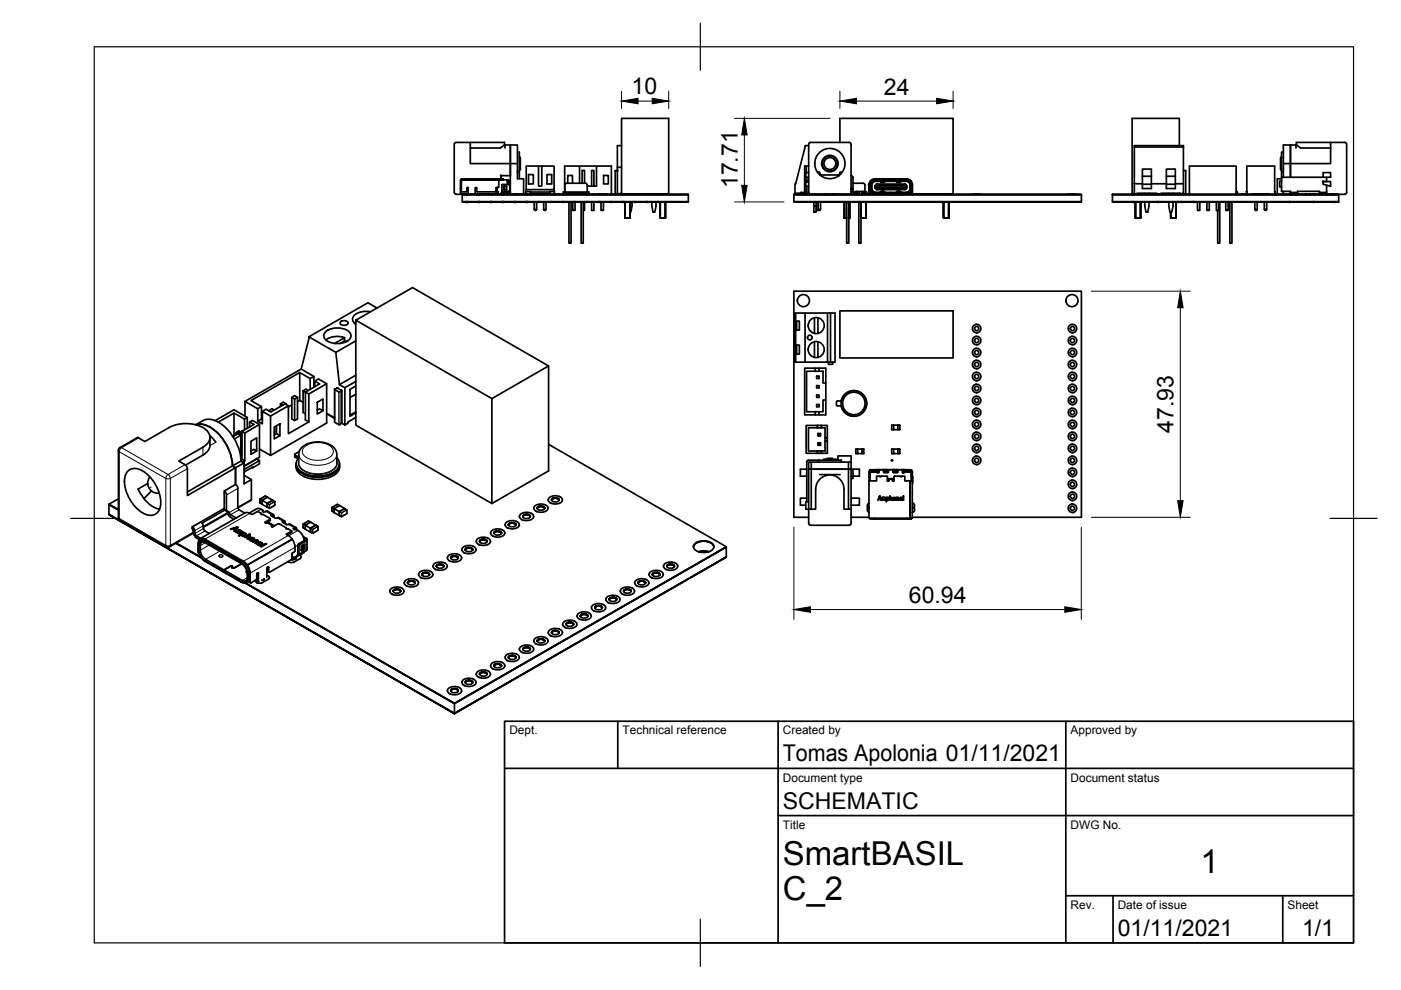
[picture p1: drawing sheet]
<svg xmlns="http://www.w3.org/2000/svg" width="297mm" height="210mm" viewBox="0 0 297 210" stroke-linecap="round" stroke-linejoin="round" font-family="sans-serif">
<defs><g id="words">
<g font-size="7">
<text x="166" y="183.4">SmartBASIL</text>
<text x="254.5" y="185.2">1</text>
<text x="166" y="190.9">C_2</text>
</g>
<g font-size="4.9">
<text x="133.9" y="20">10</text>
<text x="187.4" y="20">24</text>
<text x="156.4" y="39.9" transform="rotate(-90 156.4 39.9)">17.71</text>
<text x="248.8" y="91.8" transform="rotate(-90 248.8 91.8)">47.93</text>
<text x="192.7" y="127.8">60.94</text>
<text x="166" y="161.4">Tomas Apolonia 01/11/2021</text>
<text x="166" y="171.4">SCHEMATIC</text>
<text x="237" y="198.4">01/11/2021</text>
<text x="276.1" y="198.6">1/1</text>
</g>
<g font-size="2.5">
<text x="108" y="155.7">Dept.</text>
<text x="132" y="155.7">Technical reference</text>
<text x="166" y="155.7">Created by</text>
<text x="227" y="155.7">Approved by</text>
<text x="166" y="165.7">Document type</text>
<text x="227" y="165.7">Document status</text>
<text x="166" y="175.7">Title</text>
<text x="227" y="175.7">DWG No.</text>
<text x="227" y="192.7">Rev.</text>
<text x="237" y="192.7">Date of issue</text>
<text x="273" y="192.7">Sheet</text>
</g>
</g></defs>
<!-- layer: Visible -->
<g fill="none" stroke="#000" stroke-width=".36">
<path d="M97.8 37.9h8.9v.2h-1M97.8 38.1h-.2v3h1.7v-1.2M97.8 39.1v1.4M97.8 37.9v1.2M99 39.9v.6M99.3 39.9l-.2-.2-.1 .2M99.7 30.2v4.5h10M100.8 39.9v1.2M100.8 39.9l.1-.2 .2 .2M101.1 39.9v.6M105.2 39.9l.1-.1 .1 .1v.6M105.7 38.1h-7.9h7.9"/>
<path d="M105.7 38.1h1.9v1M105.7 37.9v1.7l-.5 .2v.7M105.8 38.1h.1M106.1 38.1h.1M106.2 38.1h.1M106.6 39.1h1.5M106.6 39.1l-.2 .1M106.8 39.6h.1M106.8 39.6v.5M106.8 39.5h.6v.6l-.5 .2-.1-.2M107 30.7l-.4 .3a1.79 1.79 0 0 1-1.7 .4h-5.2M107.1 30.7l-.1-.5h-10.3l-.3 .2-.1 10.4 .4 .4h2.3"/>
<path d="M107.1 30.7v.7M107.1 30.7h2.6v7.2h1.3v3.3M107.3 39.6h-.4v.5h.4M107.6 38.1h.1M107.6 38.4h.1M107.6 38.3h.1M107.6 39.1v-.7l.2 .2v.5M107.7 38.3l.2 .2v.6M107.7 38.1a.75 .75 0 0 1 .4 1M108.1 39.1v1.5l-1.6-.1-.1-1.2M108.2 30.7v6.5M108.2 37.2h-2v.7"/>
<path d="M108.2 37.2v3.6M109.7 32.3h.4v5.6M109.7 36.4h.4M110.1 33.4h.2v2.5h-.2M111.6 35.2h5.9v5h-5.9zM112.1 37h1v2h-1zM114.2 35.2v4.2h.7v-4.2M116 37h1v2h-1zM119.8 39.3a1.04 1.04 0 0 1 1.3-.4h2.1a1.04 1.04 0 0 1 1.3 .4v1.3l.3 .1M120.4 38.9v-1.7h1v1.7M122.9 38.9v-3.7h-3.2v5.5M122.9 35.2h3.6"/>
<path d="M123.4 38.9v-2.8h.5v2.8M124.5 39.4h2v-4.2h3.1v6M125.4 39.4v-3.3h.5v3.3M128 37.2h1v1.8h-1zM130.9 36.2h-.5v5h.5M131.8 35.5h-.9v5.7h.6v-.2h.3M131.8 25.1h10v16h-10zM131.8 30.9h-.9v4.6M170.9 37.6v.9M170.9 39.5v1.3M170.9 35.2h-.3v5.6M171 37.6v.9h.4h-.6v1h.6"/>
<path d="M171 39.5v1.1l-.2 .2M171.4 36.6h-.6v1h.6M171.4 30.9h-.7l-2 8.1h-.1v2.2h1.1M171.4 35.2h-.5v1.4M173.3 36.5h.4l.3 .6M173.8 37.1h3.9l.1 .2M177.7 37.2h.2M178.1 30.2v-5.1h24v16h-8.7v-.4M178.6 36.5h-.5l-.3 .7M180.4 37.2l.4 .4v2.5M180.4 39.9h.3l.2 .4M180.8 38.9h2.1"/>
<path d="M183 38.8l.3 .3 .1 1.5 .3 .1v.2M184.2 39.1v1.5M184.2 39.1v1.4M184.4 39.1v2h.2M184.4 39.6h.1M184.4 39.1h.1M184.4 39.1a1.01 1.01 0 0 1 1-1h7a1.01 1.01 0 0 1 .9 1M184.7 39.1h.1M184.7 39.7h.1M184.7 39.6v.1M184.7 39.3v1M184.8 39.9a.94 .94 0 0 0 .9 1"/>
<path d="M185.5 39.7l.1 .2h6.4M185.6 38.2h6.5a1.03 1.03 0 0 1 1 1.1M185.6 38.3h6.5M185.6 38.3a1.32 1.32 0 0 0-1 1.3 1.32 1.32 0 0 0 1 1.3M185.6 38.2a1.44 1.44 0 0 0-1.1 1.1 1.44 1.44 0 0 0 .5 1.5l.6 .2M185.6 38.1a1.13 1.13 0 0 0-1.1 1.2M185.7 38.5h.9a.6 .6 0 0 0 1.1 0M185.7 38.4h.5M185.7 38.4a1.22 1.22 0 0 0-.9 1.2 1.22 1.22 0 0 0 .9 1.2M185.7 38.3a.94 .94 0 0 0-.9 1M185.9 39l-.3 .2a.74 .74 0 0 0 .1 .9l.2 .1M185.9 39.2l-.1 .1 .1 .1 6.3-.1v.4v.2h-.2"/>
<path d="M186 38.3v.1M186 39.3h-.4l-.1 .3M186 40h.3zM186 39.3h5.8M186 40l-.2-.1 .1 .1M186 39.3h.1M186 38.1h.1M186.3 40h.2M186.5 40h.3zM186.5 38.4l.1 .1M186.6 38.1h.1M186.6 38.4h.1"/>
<path d="M186.7 38.3h-.5M186.7 38.3l.4 .3 .5-.3M186.8 40h.2M186.8 38.1h.1M187 38.3l.3 .1M187 38.4h.3M187 40h.3zM187.3 40h.2M187.3 38.3l-.1 .1M187.4 38.1h.1M187.5 40h.3zM187.6 38.4h.2"/>
<path d="M187.8 40h.2M187.8 38.3v.1M188 40h.3zM188.3 40h.2M188.3 38.3v.1M188.4 38.3v.1M188.4 38.1h.1M188.5 40h.3zM188.5 38.1h.1M188.8 40h.2M189 40h.3zM189.1 38.1h.1"/>
<path d="M189.2 38.3v.1M189.2 38.1v.1M189.3 40h.2M189.3 38.3v.1M189.4 38.3v.1M189.5 40h.3zM189.8 40h.2M189.9 38.4l.1 .1a.58 .58 0 0 0 .9 .1M189.9 38.4l-2.2 .1h2.3M189.9 38.4h.2M189.9 38.3v.1M190 40h.3z"/>
<path d="M190.1 38.3l.4 .3 .3-.1M190.2 38.1h.1M190.3 40h.2M190.4 38.3l.3 .1M190.4 38.4h.3M190.5 40h.3zM190.7 38.3l-.1 .1M190.8 40h.2M190.8 38.1h.1M190.9 38.4h.1M191 40h.3zM191 38.1h.1"/>
<path d="M191.1 38.5l-.2 .1M191.1 38.4l1 .1a.82 .82 0 0 1 .9 .8 1.16 1.16 0 0 1-.6 1.4l-1.3 .1M191.4 38.4h.7M191.5 38.3h-.5l-.2 .2M191.5 40h.3M191.6 38.1h.1M191.7 38.3v.1M191.8 39.2h-5.8h5.9M191.9 39.2l.1 .1h-.5M191.9 39h-6l.1 .2M191.9 39v.2M191.9 39l.3 .2v.4"/>
<path d="M192 39.9l-.7 .1M192 39.9l-.1 .1M192.1 38.3l.7 .3M192.1 38.3a.92 .92 0 0 1 .9 1M192.1 38.1a1.13 1.13 0 0 1 1.1 1.2M192.2 39.7v.3l-.3 .2M192.4 38.1h.5M193 39.3v.7M193 40a.92 .92 0 0 1-.9 .9M193.1 39.3v.7M193.1 40a1.03 1.03 0 0 1-1 1l-3.3 .1M193.2 39.1h.1"/>
<path d="M193.2 39.3l-.1 1.9M193.2 39.6h.1M193.2 40a1.13 1.13 0 0 1-1.1 1.1h.8l-.3-.1M193.2 39.1v2M193.4 39.1l-.3-.8-.6-.4h-7.1a1.2 1.2 0 0 0-1.1 1.2M240.5 30.9h10.4v.3h-10.4zM240.5 39v2.2h.6v-.2h4.2v.2h.8v-.2h4.3v.2h.4l.1-.2v-2M240.5 39h1.7M240.5 31.2v7.8M242.2 39v-3.2h1.9v3.2M242.2 39v1h1.9v-1M242.2 37.4h1.9"/>
<path d="M242.2 39.1h1.9M244.1 39h3.2M247.3 39v-3.2h1.9v3.2M247.3 39v1h1.9v-1M247.3 37.4h1.9M247.3 39.1h1.9M249.2 39h1.7M250 30.9v-5.8h-10v16h.5M250.9 36.2h.5v5h-.6M250.9 31.2v7.8M271.5 33.4v2.5M271.5 35.9h.2"/>
<path d="M271.5 33.4h.2M271.7 37.9h-.9v3.3h2.8M271.7 38.4h-.4v1.2l.4 .1M271.7 36.4h.4M272.1 32.3h-.4v5.3M272.1 34.7v2.9M274.8 30.7v-.5h10.3l.4 .2v10.6l-.4 .2h-3.8M274.8 30.7v.7M274.8 30.7l.5 .3a1.79 1.79 0 0 0 1.7 .4h5.1M280.5 38.5h1.6v1l-1.6-.4zM280.5 36.6h1.6v1h-1.6zM280.5 37.6h-8.8v3h1.9v.2"/>
<path d="M281.3 39.3v1.9M281.3 37.6v.9h-.8M282.1 30.2v4.5h-8.5v-4v6.9v-2.9h-1.5v-4h2.7M97.8 40.5l.2 .2h.8M98 41.3h47.9v1.5h-47.9zM98 41.2l47.9 .1zM98 42.8h47.9zM99 40.5l-.2 .2M99 41.2h1.8M99 42.8h.1M99 42.8h1.8M99 41.2h.1"/>
<path d="M99.3 41.1v.1M100.8 41.1h4.8M100.8 41.1l-.1 .1M100.8 41.2h.2M100.8 42.8h.2M100.8 41.2h.1M100.8 42.8h.1M101 41.2h.6M101 41.2h.1M101 42.8h.1M101.1 40.5l.1 .2h3.8M101.6 41.2h1.7"/>
<path d="M101.6 42.8h.1M101.6 42.8h1.7M101.6 41.2h.1M102.1 41.1v.1M103.3 41.2h.8M103.3 41.2h.1M103.3 42.8h.1M104.1 41.2h1.8M104.1 42.8h.1M104.1 42.8h1.8M104.1 41.2h.1M105.2 40.6v.2"/>
<path d="M105.2 40.8v.3M105.2 40.8h.4M105.2 40.7h.4M105.2 40.9h.4M105.2 40.5v.1M105.2 40.5l-.2 .2M105.4 40.5l.2 .2M105.6 40.7v.5M105.9 41.2h.7M105.9 42.8h.7M105.9 41.2h.1M105.9 42.8h.1"/>
<path d="M106.3 40.8h.2M106.3 41.1h.7M106.3 40.9h.2M106.3 41.2h.1M106.3 40.8v.4M106.4 41.1v.1M106.6 41.2h1.8M106.6 42.8h.1M106.6 42.8h1.8M106.6 41.2h.1M106.7 41.1v.1M106.8 40.1h.1"/>
<path d="M106.9 40.8h.1M106.9 40.9h.1M106.9 40.7l.1 .4M107 41.1h.1M107 41l.7 .1h-.7M107 41.1v.1M107.4 41.1v.1M107.5 41.1h-.1M107.6 41.1l.1 .1M107.6 40.6l-.6 .1-.1 .4h-.4l-.1-.4M107.8 40.6v.1M107.8 40.7l-.1 .4"/>
<path d="M107.8 40.8h.4M107.8 41.1l.3 .1M107.9 40.6v.1h-.3v.3M108.2 40.8v.4M108.4 41.2h.8M108.4 41.2h.1M108.4 42.8h.1M109.2 41.2h1.8M109.2 42.8h.1M109.2 42.8h1.8M109.2 41.2h.1M111 41.2h.1"/>
<path d="M111 42.8h.1M111.5 41.2h.1M111.5 40.6h1M111.5 40.6v.6M111.5 40.6h.1M111.6 40.2v.4M111.7 41.2h1.8M111.7 42.8h.1M111.7 42.8h1.8M111.7 41.2h.1M112.4 40.6h.1M112.5 40.7h4.1"/>
<path d="M112.5 40.6v.6M112.5 41.2h.1M112.8 41.2h1.5M113.3 44.4h.5l-.1 .2h-.3zM113.3 41.1v.1M113.3 42.8v1.6M113.5 41.2h.8M113.5 42.8h.8M113.5 41.2h.1M113.5 42.8h.1M113.8 41.1v.1M113.8 42.8v1.6"/>
<path d="M114.3 41.2h.1M114.3 42.8h.1M114.3 41.2l2-.1-1.5 .1M114.3 42.8h1.7M115.3 44.4h.5l-.1 .2h-.3zM115.3 41.1v.1M115.3 42.8v1.6M115.8 41.1v.1M115.8 42.8v1.6M116 41.2h.1M116 42.8h.1M116.4 42.8h-.4"/>
<path d="M116.6 40.6h.9M116.6 40.6v.6M116.6 41.2h.1M116.6 40.6h.1M116.8 41.2h.1M116.8 42.8h.1M116.8 41.2h1.8M116.8 42.8h1.8M117.5 40.2v.4M117.5 40.6h.1M117.5 40.6v.6M118.6 41.2h.1"/>
<path d="M118.6 42.8h.1M119.3 42.8h1.8M119.3 41.2h.1M119.3 42.8h.1M119.4 41.2v-.3h5.5v.3M119.4 40.7h5.4M119.8 40.6l-.4 .1 .1 .2M120.6 42.8v8.8h.5v-8.8M121.1 41.2h-1.8M121.1 42.8h.1M121.1 41.2h.1M121.1 42.8h.8"/>
<path d="M121.4 42.8v1.8h.5v-1.8M121.9 42.8h.1M121.9 41.2h.1M121.9 42.8h1.8M123.2 42.8v8.8h.5v-8.8M123.7 41.2h-1.8M123.7 42.8h.1M123.7 41.2h.1M123.7 42.8h.7M123.9 42.8v1.8h-.2M124.4 42.8h1.8M124.4 41.2h.1"/>
<path d="M124.4 42.8h.1M124.8 40.7v.2M125.4 42.8v1.8h.5v-1.8M126.2 41.2h-1.8M126.2 41.2h.1M126.2 42.8h.1M126.5 42.8h-.3M126.8 42.8h.2M127 42.8h1.7M127 41.2h.1M127 42.8h.1M127.4 42.8v1.8h.5v-1.8"/>
<path d="M128.7 41.2h-1.7M128.7 41.2h.1M128.7 42.8h.1M129.5 42.8h1.8M129.5 41.2h.1M129.5 42.8h.1M131.3 41.2h-1.8M131.3 41.2h.1M131.3 42.8h.1M132.1 41.2h.1M132 42.8h.1M132 41.2h.1"/>
<path d="M132.1 41.2h1.7M132.1 42.8h1.7M132.5 42.8v3.4h1.1v-3.4M132.5 41.1v.1M133.6 41.1v.1M133.8 41.2h.2M133.8 42.8h.2M133.8 41.2h.1M133.8 42.8h.1M134 41.2h.5M134 42.8h.5M134 42.8l-.2 2.2h-.2"/>
<path d="M134 41.1v.1M134 42.8h.1M134.5 41.2h.1M134.5 42.8h.1M134.6 41.2h.1M134.6 42.8h.1M134.6 41.2h1.8M134.6 42.8h1.8M135.7 41.1h.8M136.4 41.2h.1M136.4 42.8h.1M137.1 41.2h.1"/>
<path d="M137.1 42.8h.1M137.1 41.2h1.8M137.1 42.8h1.8M138.2 42.8l.3 2.2h.4l.2-2.2M138.2 41.1v.1M138.9 41.2h.7M138.9 42.8h.7M138.9 41.2h.1M138.9 42.8h.1M139.1 41.1v.1M139.6 41.2h.1M139.6 42.8h.1"/>
<path d="M139.6 41.2h1.9M139.6 42.8h1.9M140 42.8v3.4h1.1v-3.4M140 41.1v.1M141.1 41.1h.2M141.5 41.2h.1M141.5 42.8h.1M168.3 41.3h61v1.5h-61zM168.3 41.2l61 .1zM168.3 42.8h61zM168.6 41h1.1M170.9 41.2h.1"/>
<path d="M171.4 40.6a.66 .66 0 0 1-.6 .6h-1.1v-.4h1.1M171.4 40.8l.4 .4M171.9 42.8h.1M172.6 43.7h.4v1.3h-.4zM172.6 42.8v.9M173 42.8v.9M173.1 42.8v1.8h.5M173.5 44.4h.5l-.1 .2h-.3zM173.5 42.8v1.6M174 42.8v1.6M174.6 42.8h-2.7M178.6 42.8h2"/>
<path d="M178.6 42.8h.1M179 42.8v3.4h.5M179.5 42.8v8.8h.5v-8.8M180.1 42.8v3.4h-.1M180.4 42.8h.1M180.4 40.8l-.3 .4M180.4 40.2l.3 .7 .5 .3M180.4 40.9h.1M180.4 40.7h.1M180.5 40.9l-.4 .3h-8.3l-.3-.2-.1-10.4 .2-.3 8.4-.1 .4 .2v10.5M180.6 42.8h.1M180.6 40.6h-.2a.62 .62 0 0 0 .7 .6h1.1v-.4h-1.1"/>
<path d="M180.8 40.1h.1M180.9 40.3v.4l.3 .2M180.9 40.7h.5M181 40.8h.1M181.2 40.9h1M181.4 40.6v.2M181.5 41.2h.1M181.6 42.8h1M181.8 40.6v.2M181.8 41.2h.1M182.1 42.8v8.8h.4v-8.8M182.5 42.8v3.4h1.1v-3.4"/>
<path d="M182.6 42.8h2.7M182.8 40.6v.6M182.8 41.2h.1M182.8 40.6h.1M183.1 40.6h-1.6M183.1 40.6h.1M183.1 40.9h.6v.3h.2h1.4M183.1 40.7h.6M183.1 40.6v.6M183.2 41.2h-.1M183.7 41.1h.5M184.2 40.7v.4"/>
<path d="M184.3 40.5l-.1 .2M184.3 41.1l-.1 .1M184.4 40.5l-.2 .2M184.4 40.1h.1M184.4 40.6h.1M184.5 41.2h.1M184.5 40.6v-.6a1.13 1.13 0 0 0 1.1 1.1M184.5 40.6v.1M184.5 40.8l.1 .2M184.5 41l.1 .2M184.6 41.2h.1M184.7 40.6v.2"/>
<path d="M184.7 40.8h.2M184.7 40.8v.1M184.7 40.9l.1 .3M184.7 40.7v.1M184.8 41.1l.3 .1M184.8 41.2h.1M184.8 41.1h.5M185.1 41l-.3 .1M185.6 40.9h3.2v.2h-3.5M185.6 41h3.2M186 40.9h.1M186 40l-.1 .2h6l-.1-.2"/>
<path d="M186.6 40.8l-.1 .1M186.6 40.9h.1M186.7 40.9h-1M186.7 40.9l.4-.3 .5 .3M187 40.9h.3M187.2 40.9h-.1M187.2 41.1l-1.4 .1-.3-.1v.1M187.2 41.1h.1M187.2 40.9h.1M187.3 40.8l-.3 .1M187.3 41.1l4.8 .1M187.6 40.9h.2"/>
<path d="M187.7 40.8h2.3M187.8 40.9h.1M188.3 40.9h.1M188.8 41.1h.2M188.8 40.9h3.3M188.8 40.9v.1M189 41.1h.2M189.1 41.2h.1M189.3 41.1h.2M189.4 40.9h.1M189.5 41.2h.1M189.5 41.1h.5"/>
<path d="M189.9 40.9h.1M189.9 40.9h.2M190 41.1h.2M190.3 41.1h.2M190.4 41.2h.1M190.4 40.9h.3M190.5 40.9h.1M190.5 41.1h.2M190.6 40.9h.1M190.7 40.8l-.3 .1M190.8 41.2h-.1M190.8 41.1v.1"/>
<path d="M190.8 40.7l.2 .2M190.8 41.1h.2M190.8 40.7l-.3-.1-.4 .3M190.9 40.6l.2 .3M190.9 40.6a.58 .58 0 0 0-.9 .2h-2.3a.6 .6 0 0 0-1.1 0h-.9M190.9 40.9h.1M191 40.9h.5M191 41.1h.2M191.3 41.1h.2M191.4 40.9h.7M191.5 41.1h.2M191.7 40.9h.1"/>
<path d="M191.8 40h-5.8h5.8M192.5 42.8h1.4M192.8 40.6l-.7 .3M192.8 41.1v.1M192.9 41.2h-.4M192.9 41.2h.1M193 40.7l-.2 .1M193 40.8l-.1 .4M193 40.6l-.2 .2M193.1 41.2h.1M193.1 41.1h.1M193.2 40.1h.1"/>
<path d="M193.2 40.6h.1M193.2 40.5l.2 .2M193.3 41.1l-.1 .1M193.4 41.2h.5M193.4 41.2h-.5M193.4 40.5v-1.4v1.5M193.4 41.2h.1M193.4 40.5v.2M199.6 41.2h2M199.6 42.8h2M199.6 41.2h.1M199.6 42.8h.1"/>
<path d="M200 42.8v3.4h1.1v-3.4M200 41.1v.1M201.1 41.1v.1M201.6 41.2h.1M201.6 42.8h.1M206.2 41.2h1.7M206.2 42.8h1.7M206.2 41.2h.1M206.2 42.8h.1M207.9 41.2h.1M207.9 42.8h.1M226.5 41.2h1.8"/>
<path d="M226.5 42.8h1.8M226.5 41.2h.1M226.5 42.8h.1M228.3 41.2h.1M228.3 42.8h.1M235.9 41.2h47.9l-47.9 .1h47.9v1.5h-47.9zM235.9 42.8h47.9zM240.3 41.2h4.4M240.3 42.8h2M240.3 41.2h.1M240.3 42.8h.1M240.7 42.8v3.4h1.1v-3.4"/>
<path d="M240.7 41.2h.1M241.1 41.1h1.6M241.8 41.1v.1M242.3 41.2h.1M242.3 42.8h2.4M242.3 42.8h.1M242.7 42.8l.3 2.2h.4l.2-2.2M242.7 41v.2M243.6 41.1h1.7M243.6 41v.2M244.1 41.2h.1M244.1 42.8h.1"/>
<path d="M244.7 41.2h.1M244.7 42.8h.1M245.4 41.2h1.8M245.4 42.8h1.8M245.4 41.2h.1M245.4 42.8h.1M246.1 41.1h1.7M247.2 41.2h.1M247.2 42.8h.1M247.3 41.2h2.5M247.3 42.8h2.5M247.3 41.2h.1"/>
<path d="M247.3 42.8h.1M247.8 42.8l.3 2.2h.3l.3-1.3v-.9M247.8 41v.2M248.7 41v.2M249.1 41.2h.1M249.1 42.8h.1M249.3 42.8v3.4h-1.1v-1.2M249.3 41.1v.1M249.8 41.2h.1M249.8 42.8h.1M250 41v.1h-1.3M250.5 41.2h1.7v-6h9.9v6"/>
<path d="M250.5 42.8h1.8M250.5 41.2h.1M250.5 42.8h.1M252.3 42.8h.1M253.1 42.8h.1M253.9 42.8v1.8h.5v-1.8M255 42.8h-1.9M255.3 42.8h5.9M255.9 42.8v1.8h.5v-1.8M257.9 42.8v1.8h.5v-1.8M258.6 42.8v8.8h-.4v-7M259.9 42.8v1.8h.5v-1.8"/>
<path d="M260.8 42.8v8.8h.4v-8.8M261.2 42.8h1.3M262.1 40.9h.3l.1 .3M262.1 40.7h.3M262.1 40.6v.1M262.1 40.7h.3l-.1 .2M262.5 41.2h.1M262.5 42.8h.1M263.2 41.2h1.1M263.2 42.8h1.8M263.2 41.2h.1M263.2 42.8h.1"/>
<path d="M264.3 40.6v.6M265 42.8h.1M265.5 42.8h4.6M265.6 41.1l1.5 .1zM266 42.8v1.6h.6M266 44.4l.1 .2h.3l.2-.2M266 41.1v.1M266.6 41.1v.1M266.6 42.8v1.6M267.5 41.1l1.5 .1zM268.1 42.8v1.6h.5M268.1 41.1v.1"/>
<path d="M268.6 42.8v1.6l-.1 .2h-.3l-.1-.2M268.6 41.1v.1M270.1 42.8h.1M270.3 40.6h.1M270.3 40.6v.6v-6h-5.9l-.1 6M270.8 42.8h1.8M270.8 42.8h.1M272.1 40.6v.6M272.6 42.8h.1M273.4 42.8h1.4M273.4 42.8h.1M273.6 40.8h1.5v.4h-1.5z"/>
<path d="M273.7 41.2h.4M274.2 41.2h-.1M274.8 42.8h2.1M274.8 42.8h.1M275.1 40.8v-.2h4.7v.2M275.1 41.2h4.7M276.9 42.8h.8M276.9 42.8h.1M277.7 42.8h.1M278.5 42.8h1.8M278.5 42.8h.1M280.3 42.8h.1"/>
<path d="M280.8 42.8h2M280.8 42.8h.1M281.3 40.8h-1.5v.4h1.5M282.8 42.8h.1M63.5 79v5.9l.8 .4M65.5 71.4l-1.6 6.8M66.5 79.8l-.7 .5-2.3-1.3-10.3 5.9 2.2 1.3-.7 .5M69 70.4a3.9 3.9 0 0 1 5.3 .4 1.74 1.74 0 0 1-1.8 2 3.7 3.7 0 0 1-3.8-1.2v-.8zM71.2 74.7l.8 6.8M72.1 72.8l.9-.5v-.7l-2.1 1.2M72.2 68.3l.8-.3a.62 .62 0 0 1 .7 .7l-.7 .3a.62 .62 0 0 1-.8-.7zM73.1 72.3l.3 .1"/>
<path d="M73.1 71.6a4.4 4.4 0 0 0-4 .5M73.9 72.2l-.7 .3M75.4 67.9l28.9 16.6v22.3l-28.9-16.7v-22.2l12.1-6.9 28.8 16.6v22.2l-12 7M75.4 72.3l-4.2 2.4M75.4 79.6l-3.4 1.9M75.4 68.4l-.2 .2M78.6 66.1a3.3 3.3 0 0 0-3.8 1.3 1.24 1.24 0 0 0 .6 1.4M79.9 65.3l-1.9-1.1-12.5 7.2 5.7 3.3M116.3 77.6l-12 6.9M168.6 66.4h.1v1.7h-.1zM168.6 70h.1v3.2h-.1zM168.6 75.1h.1v1.7h-.1z"/>
<path d="M168.6 68.1v1.9M168.6 73.2v1.9M168.7 68.1h.8v1.9h-.8zM168.7 73.2h.8v1.9h-.8zM168.7 76.8h2M168.7 66.4h2M168.9 68.1v1.9M168.9 73.2v1.9M170.6 78.1h4.5v9.9h-4.5zM170.7 66.4h4.8v10.4h-4.8zM172.7 67.4v3.3M172.7 72.5v3.3"/>
<path d="M172.8 78.1v.6h-1.8v8.6h1.8v.7M172.8 78.7h.9M173.1 79.7h.6v.6h-.6zM173.4 67.4v3.3M173.4 72.5v3.3M173.7 78.1v.6h.8v2.5h.6M175.5 66.4h1.5v10.4h-1.5M175.8 76.8h.1M175.8 76.8l-.1 .4 .7 .1 .1-.2M176.1 66.4v10.4M176.4 76.8l.1 .3M176.4 76.8h.1"/>
<path d="M178.1 65.9h24v10h-24zM207.2 78.2a.9 .9 0 0 1-1-1.2 .9 .9 0 0 1 1.5-.4 .9 .9 0 0 1-.2 1.5l-.3 .1M207.2 73.1a.9 .9 0 0 1-1-1.2 .9 .9 0 0 1 1.5-.4 .9 .9 0 0 1-.2 1.5l-.3 .1M207.2 70.5a.9 .9 0 0 1-1-1.1 .9 .9 0 0 1 1.5-.4 .9 .9 0 0 1-.2 1.4l-.3 .2M207.2 75.6a.9 .9 0 0 1-1-1.2 .9 .9 0 0 1 1.5-.4 .9 .9 0 0 1-.2 1.5l-.3 .1M227.4 70.6a.9 .9 0 0 1-.8-1.3 .9 .9 0 0 1 1.5-.2 .9 .9 0 0 1-.6 1.5h-.1M227.4 75.6a.9 .9 0 0 1-.8-1.2 .9 .9 0 0 1 1.5-.2 .9 .9 0 0 1-.6 1.4h-.1M227.4 78.2a.9 .9 0 0 1-.8-1.3 .9 .9 0 0 1 1.5-.1 .9 .9 0 0 1-.6 1.4h-.1M227.4 73.1a.9 .9 0 0 1-.8-1.3 .9 .9 0 0 1 1.5-.1 .9 .9 0 0 1-.6 1.4h-.1M27 100a2.76 2.76 0 0 1 3.9 .3 8.3 8.3 0 0 1 3.1 7.1 2.11 2.11 0 0 1-3 1.7 8 8 0 0 1-4.5-7.9zM29.4 92.8h-.4l-3.6 2.1-.3 .3v14.7l.3 .3 9.9 5.7h.7M35.8 90.7l-5.1 2.9-1.3-.7"/>
<path d="M35.8 90.7a7.7 7.7 0 0 1 7.9 .4 1.97 1.97 0 0 1 0 3.2l-5.8 3.5 1.3 .7 .5 .6v6l12.1-7M41.5 90.1a4.1 4.1 0 0 1 6 .2 10.6 10.6 0 0 1 3.6 7.5M41.5 90.1a5.1 5.1 0 0 1 5.1 2.2 10.6 10.6 0 0 1 2.7 6.5l.6 .4v3.5l-2.4 1.4v3.9l.6 .4M44.5 92.3l1.3 1.5M44.5 92.7a3 3 0 0 1-1.5 3.8l-3.7 2.1M49.4 92.6l1.1-.7 .6 .4-1.4 .8M49.6 87.6l-3.3 1.9M50 91.8v.4M50.3 91.6l.3-.3 .6 .5M50.6 91.8l-.3-.2-.3 .2 .3 .2M51 91.6l-.4 .2v.2M51.1 92.3v4.8"/>
<path d="M51.1 97.8l.7 .3v4.5l1.5-.9v4.2l-.1 .2-2.8 1.6M51.1 97.8l-11.4 6.5M51.2 91.8v4.6l-.1 .1M51.2 94.8h.1M51.2 91.8l-.4 .3M51.3 91.5v5.9l.6 .3-.4 .3M51.3 91.5l.6 .3v5.9M51.3 97.4l-.2 .1M51.8 88.9l-2.2-1.3v4.8M51.9 91.8l3.1-1.8v7l-3.2 1.8 2.6-1.5 .6 .4-3.2 1.8M51.9 85.1l2.8 1.6v2.6l.9 .6v-2.7l1.8 1v8.4M52.4 90.8v-2.3l-.6 .4v2.2"/>
<path d="M52.4 88.5l-2.8-1.6-4 2.3M52.9 89.5l.9 .5-2.5 1.5M53.2 95.6l.6-.3 .6 .3v-2.7l-1.2 .6v2.8l1.2-.7M53.4 99.1l.2 .1M55 90l-1.5-.9-.6 .4v1M55 97.7v.7l-3.2 1.7v.1M55.4 86.2v2.7M55.6 89l-.2-.1-.7 .4M57.1 87.2v-.2l.4 .3M57.4 88.2l3.8-2.2v5.9l4.3-2.4M58.1 90.5l1.3-.6v2.5l-1.3 .7zM58.1 86.9l-.4-.2-.6 .3"/>
<path d="M58.3 90.5l-.2 1.2M58.6 90.3v1.6l.8 .5M58.6 91.9l-.5 .3M59.5 85.6l.6-.3 .6 .5M59.9 85.9l-.4-.3v.6M60.7 85.6l-.1 .1M61.2 86l-.8-.4-3 1.7-1-.5-.8 .4M61.9 85.8l-.7 .5M61.9 84.2l.6 .4M62.5 96.4v.5l.7 .4M62.6 96.2v.3l.7 .4M62.8 99a3.1 3.1 0 0 0 2.8 2.4 6.2 6.2 0 0 0 6-1.4l.4-1"/>
<path d="M62.8 98.6v.4M62.8 98.2a2.47 2.47 0 0 0 2.1 2.6 6.6 6.6 0 0 0 6.7-1.1l.4-1v-.5M62.8 98.6l.1 .3M62.9 98.9a4.4 4.4 0 0 0 4.5 2.3 4.4 4.4 0 0 0 4.5-2.3M63.1 84.2l-.6-.3-.6 .3v4.6l.6 .4 .6-.4v-4.6l-.6 .4v4.6M63.3 98.1l.1-2.4a4.5 4.5 0 0 1 5.4-1.8 2.79 2.79 0 0 1 2.6 2.4v1.8M63.3 97.1a1.81 1.81 0 0 0 .5 2.9 6.7 6.7 0 0 0 7.6-.5 1.7 1.7 0 0 0 0-2.4M63.4 95.7l-.8 .5M63.5 84.9l-.4 .3M64.7 87.7l-.4-.2v-4.6l.4 .2v5.9l.8 .5M65.3 82.8l-.4-.3-.6 .4M65.5 83.5l-.8-.4 3.1-1.7-1.1-.6 .8-.4 1.8 1v8.3l-11.9 6.9-2.4-1.4"/>
<path d="M65.8 80.3v2.2M66.5 82.1v-2.3l-2.6-1.6-12 6.9v3.1M66.7 80.8v1.2M67.3 85.3l1.2-.7v2.5l-1.2 .7zM67.3 87l.5-.3 .7 .4M69.3 81.4l-3.8 2.1v6M69.3 87.7l1.6 1M69.3 87.6l1.6 1M70.9 82.5v7l.9 .5h.3M71.6 82.3l-.7 .3 .9 .5M71.6 82.3h-.1M71.6 82.3l.8 .4"/>
<path d="M71.6 82.3h.1M71.9 98.6v.3M72 81.5l1.1 .7M72 98.6v.4M72.1 83l-.3 .1M72.4 82.7l.1 .1v7l.6 .3M72.4 82.8l-.3 .3M72.4 82.7h.1M72.5 89.6l-.4 .4M75.4 80.9l-2.3 1.3v7.9l.7-.4v-.2l1.6-1M75.4 81.8l-1.2 .7v5.7l1.2-.7M75.4 87.3l-1.2 .7"/>
<path d="M75.4 83.6l-1.2 .7M116.3 94.2l37.7 21.8-57.6 33.2M171 99.5h-1.3v1.5h1.3M171.4 97.6h2.1M171.5 97.6l-.4 .2-.1 .2v8.4M172 98v10M172.8 87.3h.9v.7M173.1 83.7h.6v.6h-.6zM173.1 81.8h.6v.4h-.6zM173.1 85.8h.6v.4h-.6zM173.3 95.6h.9M173.3 95.6v.5h.9"/>
<path d="M173.3 90.2h.9M173.3 90.2v.5h.9M173.3 90.2h-2.4v5.9h2.4M173.3 90.7h-1.9v4.9h1.9M173.5 93.9h.5zM173.5 91.9h.5zM173.5 91.9v.5M173.5 93.9v.5M173.5 97.6h4.9v.4M173.5 97.6v.4M173.6 92v.3M173.6 94v.3"/>
<path d="M173.9 94.3l-.4 .1h.5M173.9 92.3l-.4 .1h.5M174 93.9v.5l-.1-.4M174 91.9v.5l-.1-.4M174.2 95.6h.7v-2.1h.5v2.6h-1.2M174.2 90.7h.7v2.1h.5v.7M174.2 90.2h1.2v2.6M174.2 90.2v.5M174.2 95.6v.5M174.7 97.6v-.2h2.5v.2M174.9 92.8v.7M175.1 84.8h-.6v2.5h-.8"/>
<path d="M175.3 97.4l.1-.2h1.1l.1 .2M177.3 85.2v.6M177.4 85.2l.1-.2h.8a2.72 2.72 0 0 1 4.2-1.8 2.72 2.72 0 0 1 .1 4.4 2.72 2.72 0 0 1-4.2-1.4M177.4 85.8l.2 .2M177.5 86.1h.7M177.7 97.6v-.9h2.7v2.8M178.2 86l.2 .2M179.9 98v10M180.4 98h-9v1.5h9M180.4 99.5h.4v2h-.4M180.8 99.5h1.4v1.5h-1.4M181.8 95.3h-.4l.1 .9 .3-.1"/>
<path d="M181.8 95.2h1v1h-1zM182.8 96.1v.1M182.8 95.2l.4 .1-.1 .9M182.8 96.2h.3M182.8 95.2v.1M183.2 96.1l-.1 .1M184.5 99.6v.3M184.6 99.6h1.4M184.6 99.8h1.4M184.6 99.6l-.2 .1-.2 .3v1.3h.2v-1.3M184.6 99.8l-.2 .2M184.8 99.8l-.1 .3 .2-.2h1.4"/>
<path d="M185.8 99.8v.1M186 99.6h.3M186 99.8h.3M186 99.6h.2M186 99.8v.1M186.2 99.8v.1M186.3 99.6v.5M186.3 99.6h1M186.5 99.6h.2M187 99.6h.2M187.3 99.6h1M187.3 99.8h1"/>
<path d="M187.3 99.6v.5M187.3 99.9h1M187.5 99.6h.2M187.5 99.8v.1M187.7 99.8v.1M188 99.6h.2M188 99.8v.1M188.2 99.8v.1M188.3 99.6v.5h-1M188.3 99.6h1M188.5 99.6h.2M189 99.6h.2"/>
<path d="M189.3 99.6h1M189.3 99.8h1M189.3 99.6v.5M189.3 99.9h1M189.5 95.2h.9v1h-.9zM189.5 90.1h.9v1h-.9zM189.5 95.3h-.4v.9l.4-.1M189.5 90.2h-.4v.9h.3M189.5 91.1h.1M189.5 99.6h.2M189.5 99.8v.1M189.7 99.8v.1"/>
<path d="M190 99.6h.2M190 99.8v.1M190.2 99.8v.1M190.3 99.6v.5M190.3 99.6h1M190.4 96.1v.1M190.4 91.1h.3M190.4 96.2h.3M190.4 95.2h.3M190.4 90.1h.3M190.4 95.2v.1M190.4 90.1v.1"/>
<path d="M190.5 99.6h.2M190.7 95.2l.1 1M190.7 90.1l.1 .1M190.8 96.1l-.1 .1M190.8 90.2l-.1 .9M191 99.6h.2M191.3 99.6l1.9 .1 .2 .3v1.3h-.2v-1.4l-1.9-.1M191.3 99.6a.49 .49 0 0 0 .3 .7l.2-.2h1.4v1.9M191.5 99.6h.2M191.5 99.8v.1M191.7 99.8v.1M191.9 99.8v.1"/>
<path d="M192.9 99.8l.1 .3-.2-.2h-1.5M207.2 80.7a.9 .9 0 0 1-1-1.2 .9 .9 0 0 1 1.5-.4 .9 .9 0 0 1-.2 1.5l-.3 .1M207.2 85.8a.9 .9 0 0 1-1-1.2 .9 .9 0 0 1 1.5-.4 .9 .9 0 0 1-.2 1.5l-.3 .1M207.2 83.2a.9 .9 0 0 1-1-1.1 .9 .9 0 0 1 1.5-.4 .9 .9 0 0 1-.2 1.4l-.3 .2M207.2 90.9a.9 .9 0 0 1-1-1.2 .9 .9 0 0 1 1.5-.4 .9 .9 0 0 1-.2 1.5l-.3 .1M207.2 88.3a.9 .9 0 0 1-1-1.2 .9 .9 0 0 1 1.5-.4 .9 .9 0 0 1-.2 1.5l-.3 .1M207.2 93.4a.9 .9 0 0 1-1-1.2 .9 .9 0 0 1 1.5-.4 .9 .9 0 0 1-.2 1.5l-.3 .1M207.2 96a.9 .9 0 0 0 .6-1.5 .9 .9 0 0 0-1.5 .2 .9 .9 0 0 0 .8 1.3h.1M207.2 98.5a.9 .9 0 0 0 .6-1.4 .9 .9 0 0 0-1.5 .1 .9 .9 0 0 0 .8 1.3h.1M227.4 96a.9 .9 0 0 1-.8-1.3 .9 .9 0 0 1 1.5-.2 .9 .9 0 0 1-.6 1.5h-.1M227.4 98.5a.9 .9 0 0 1-.8-1.3 .9 .9 0 0 1 1.5-.1 .9 .9 0 0 1-.6 1.4h-.1M227.4 90.9a.9 .9 0 0 1-.8-1.3 .9 .9 0 0 1 1.5-.1 .9 .9 0 0 1-.6 1.4h-.1"/>
<path d="M227.4 80.7a.9 .9 0 0 1-.8-1.3 .9 .9 0 0 1 1.5-.1 .9 .9 0 0 1-.6 1.4h-.1M227.4 93.4a.9 .9 0 0 1-.8-1.3 .9 .9 0 0 1 1.5-.1 .9 .9 0 0 1-.6 1.4h-.1M227.5 88.3h-.1M227.5 85.8h-.1M227.5 83.2l-.1 .1M227.5 88.3a.9 .9 0 0 0 .6-1.4 .9 .9 0 0 0-1.5 .2 .9 .9 0 0 0 .8 1.2M227.5 85.8a.9 .9 0 0 0 .6-1.4 .9 .9 0 0 0-1.5 .1 .9 .9 0 0 0 .8 1.3M227.5 83.3a.9 .9 0 0 0 .6-1.5 .9 .9 0 0 0-1.5 .2 .9 .9 0 0 0 .8 1.3M23.1 109.1l73.3 42.2zM23.1 107v2.1l73.3 42.1 57.6-33.1-57.6 33.2M23.1 107l2 1.1M23.1 106.9l2 1.1"/>
<path d="M25.1 105.8l-2 1.2M31.3 102.5l-2 1.2a7 7 0 0 0 4.5 4.3M31.8 101.1a2.15 2.15 0 0 0-.2 2.4 2.15 2.15 0 0 0 2.1 1.1M32.1 104.1l-1.6 1.6M37.3 115.2l5.3 3M37.4 115.1l5.1 3M40.7 111.7l.3 .2 .3 .6M40.9 112.3a1.8 1.8 0 0 0 .7 1.7M41 113l-5 2.9M41.3 112.5v.6M41.3 113.1l.3 .5M41.6 114l.6 .4"/>
<path d="M41.6 113.6l1 .5M42 115.2l.1 2.1M42 115.1a.87 .87 0 0 1 .4-.9 .87 .87 0 0 1 1.1 .1l8.1 4.7a3.1 3.1 0 0 1 1.4 2.5l.1 2.1 1.1-.6 .1 .4 .2 .1M42 116.6l.4 1.4 1 1M42 115.6a.83 .83 0 0 1 .4-.8 .83 .83 0 0 1 1 .1l7.8 4.5M42.2 115.7v1M42.2 116.7a2.73 2.73 0 0 0 1.2 2.1l3.9 2.3M42.2 115.7a.75 .75 0 0 1 .3-.8 .75 .75 0 0 1 .9 .1l7.8 4.5-1.6 .9M42.3 114.8a.71 .71 0 0 1 1.2-.2l8.1 4.7M42.5 115.7a2.78 2.78 0 0 0 1.1 2.9l3.9 2.2-.2 .4-3.9-2.2M42.5 110.7h.1M42.6 110.7a1.63 1.63 0 0 1 .6 1.5l1.2 .9"/>
<path d="M43 114.4l-.6 .4M43.2 114.9a.67 .67 0 0 0-.7 .8M47.5 107.8l-6.8 3.9v.4l.2 .2M47.5 108l.5 .3M47.6 104.1l.3 .4 .1 .4v3.4M47.7 108.1l-4.9 2.8M48 108.3l.6 .4M48.1 108.4l.5 .3M48.1 108.4a2 2 0 0 0 1.5 1.7M48.2 108.9l-5.1 2.9M48.6 108.7l.3 .4M48.9 109.1l1.2 .7"/>
<path d="M49.8 112.4l-.2 .2M50 112.8l.7-.4 .7 .5-.6 .4-.1-.1 .5-.4-.2-.1-.6 .4-.1-.1 .6-.4zM50 102.7l.3 .4 .1 .5M50.2 111.8h.3zM50.3 111.9l-.4 .4-.4-.2 .8-.2-.4 .4-.4-.2M50.4 103.6v4M50.4 107.6l.3 .5M50.4 111.8l-.6 .9-.2-.1 .2-.2-.4-.3-.5 .1 1.3-.4-1.3 .4M50.4 111.8l.1 .1M50.6 113.6l1.1-.6 .1 .1a.31 .31 0 0 1 .3 .1 .31 .31 0 0 1 .1 .3 .53 .53 0 0 1-.6 .2 .53 .53 0 0 1-.4-.3zM50.7 108.1l1.2 .7M50.7 112.5h.2"/>
<path d="M50.8 112.5l-.1-.1-.7 .4M50.9 112.7l-.6 .3M50.9 112.7h.1M50.9 112.6h.1M50.9 112.5l.2 .1M51.1 112.7h.2M51.2 119.5a3.1 3.1 0 0 1 1 3.8l-.6 .2-.4-.2M51.2 119.3l1 1 .3 1.4M51.2 113.4h.1M51.2 112.9l-.5 .3M51.2 119.5l-1.6 1M51.3 112.7l.1 .1"/>
<path d="M51.3 113.4a.45 .45 0 0 0 .8 0M51.3 113.3l.4-.2 .3 .2a.35 .35 0 0 1-.3 .3 .35 .35 0 0 1-.4-.3zM51.3 113.4h.1M51.4 113.5h.1M51.6 119.3l.3 .1M51.7 113.1h.3M51.7 113.6h.1M51.8 100.8l1.5 .9M51.8 113l-1.2 .6M51.9 119.4l.5 .7 .4 1.3M51.9 119.5l.6 .3 9.4-5.5-9.4 5.5zM51.9 113.6h.1"/>
<path d="M52 113.5h.1M52 113.1l.2 .2M52 113.4h.1M52.1 113.4h.1M52.2 113.3v.1M52.6 113.6l.5 .2M52.7 113.6h.1M52.8 113.6h.1M52.9 113.9v.1M52.9 114.3v.1M52.9 113.8l-.5 .4M52.9 113.7h.1"/>
<path d="M52.9 113.8h.1M52.9 113.3l.1 .1M52.9 114.3a.59 .59 0 0 1 1 .1l-.1 .2-.7-.4v.1a.39 .39 0 0 0 .5 .4 .45 .45 0 0 1-.4 0 .45 .45 0 0 1-.3-.4zM53 113.4l-.4 .2a.26 .26 0 0 1 .4 0 .26 .26 0 0 1 0 .4l-.5 .3-.1-.1 .5-.3-.1-.2-.9 .2 1-.6-1 .6M53 113.7h.1M53 114.1l-.1 .2M53 114.4l.1 .1M53.1 114.5l.3 .1M53.2 114.1l-.2 .1M53.2 114.1l.7 .2M53.3 114.2l.4 .3 .1-.1M53.3 114.2a.28 .28 0 0 1 .3 0 .28 .28 0 0 1 .1 .2z"/>
<path d="M53.4 114.6l.2 .1M53.6 109l-1.2-.3h-.4l-9.6 5.5M53.6 114.9l.7-.4v.1a.28 .28 0 0 1 .3 0 .28 .28 0 0 1 .1 .3l-.5 .3h-.1l.5-.4-.1-.1zM53.7 114.4v.1M53.8 114.4h.1M53.9 114.3l.1 .1M54.3 114.5l-.7 .4M54.3 114.6l.5 .2M54.3 114.5h.1M54.5 114.9l-.4 .3M54.6 115.3l.5-.3a.39 .39 0 0 1 .5 .4v.1a.59 .59 0 0 1-1-.2zM54.6 114.8l-.1 .1"/>
<path d="M54.8 115.5h.1M54.7 115.4a.34 .34 0 0 1 .4-.3 .34 .34 0 0 1 .3 .4h-.6M55 115.6h.1M55.1 115.6h.1M55.1 115l-.5 .4M55.2 115l-.1 .1M55.2 115.1l.4 .1M55.3 115.5h.1M55.4 108l.3 .2M55.4 108l-.8-.2-1.8 1M55.4 108.9v.2h.4l1.4 .8M55.4 108.9l-.8-.5-1 .6"/>
<path d="M55.4 108.9v.2M55.4 115.5h.1M55.5 115.3a.42 .42 0 0 1-.7 .2M55.5 115.3v.1M55.6 106.9h.1M55.6 106.9l1.5 .9M55.6 106.1l1.1-.7 1.1 .7-1.1 .6zM55.6 106.1v.8M55.6 115.3h.1M55.7 108.2l.1 .3 .6-.1M55.7 108.2v.3h.2M56.2 105.2l-1.1 .6v.8l.4 .3"/>
<path d="M56.3 105.2l.4 .2M56.3 105.2h-.1M56.3 115.3l-1 .6h.1l1.1-.6M56.3 115.3h.1M56.3 115.3l-1 .6M56.3 115.3h.2M56.4 108.4h.3l1.2 .7M56.5 115.3h.1M56.7 106.7v.8M56.8 110.8h.2M56.9 110.8l1 .6M56.9 110.8l-.2 .1"/>
<path d="M57 110.8l1.2 .7M57.2 110.1l-1 .7 .4 .1M57.2 110.4l-.9 .5M57.2 109.9v.2M57.3 110l-.1 .4M57.6 111.4h.3l.1 .2h-.4zM57.6 109.4l.2 .1M57.7 111.7h.1M57.8 106.1l-1.1 .6M57.8 106.1h.1M57.8 106.1l.5 .2v.8l-1.2 .7M57.9 111.6l1.2-.5 1.6 .8"/>
<path d="M58 111.5l-.3 .2M58.2 109.8l-.2-.7h-.5v.2l.9 .5h.4M59.1 109.8l1.2 .7M59.1 109.7l-.3 .1M59.9 110.5v.2M59.9 110.7l.9 .5 .7-.1M60 110.5h-.1M60 110.8l.2 .1M60 110.5h.4l.2 .6M60.7 111.9v.2h.4M60.7 111.9v.2M61.1 119.1l.1 .1"/>
<path d="M61.1 112.1l.7 .5-1.1 .7a3.2 3.2 0 0 1 1.7 3.7l-.5 .4v1l-.2 .3-4.6 2.6-.1-.1-.1-1-.3 .3M61.5 111.2l1.2 .7M61.8 112.6v.3l-.9 .5M61.9 118.1h.1M61.9 117.3l.1 .8M61.9 118.1v.1M62 118.7h.1M62.1 118.1l.1 .1M62.1 118.2v.1M62.2 118.2l-.2 .5M62.3 119.2l-.5 .1-.6-.1M62.4 111.9l-.2 .2v.1l.5 .1"/>
<path d="M62.4 111.9h.4l.1 .4M62.6 112.3v-.2l-.3 .1 .1 .1M62.6 112.2a2.69 2.69 0 0 1 1.9 2.4M62.7 118.3l-.1 .3h-.4M62.7 118.5h.1M62.8 118.2v.1M62.9 118.1l-.1 .1M63 118l-.1 .1M63 117.7l-.1 .3M63.1 117.7l.1 .1-.2 .1M63.4 115.3l-.2 .3v1.7l.3 .2M63.4 117.7l.4 .3-.2 .4"/>
<path d="M63.6 118.5l-1.3 .7M63.7 117.4l.7-.3-.7 .3M63.7 117.5l-.6 .3M63.7 117.4v.2M63.8 117.4v.2M63.8 118.1h.1M63.9 117.4v.1M63.9 117.3v.2M63.9 117.4l.1-.1-.1 .2-.5 .2M64 117.4h.1M64 117.3h-.1M64.2 116.2l-.3 .4 .3-.2"/>
<path d="M64.2 113.7l.7 .4M64.3 111.9h.1M64.3 111.9l.4 .3M64.4 115.5l-.2 .9M64.4 114.1l.4 .3-.1 .1-1.3 .8M64.5 114.5v.1M64.6 115.5l-.1-.1-.6 .4v1l.7-.4v-.9M64.7 112.1v.1M64.7 111.4v.8l1.1 .6M64.7 111.4l1.2-.7 1.1 .6-1.2 .7zM64.9 114.7l-1.4 .9-.1 1.8 .2 .1 1.3-.8M64.9 114.1l.2 .2-.2 .4"/>
<path d="M65.1 114.4v2.1M65.1 116.5l-.2 .2M65.4 110.5l-1.1 .6v.8M65.4 110.5l.5 .2M65.8 112.8h.1M65.9 112l-.1 .8M66.9 111.4l-1 .6M66.9 111.4l.5 .2M67 111.3v.1M67.4 112.5l-1.1 .5-.4-.2M67.4 111.6v.8M70.8 107.9l1.2-.7 1.1 .6-1.2 .7z"/>
<path d="M70.8 107.9v.8M71.5 106.9l-1.1 .7v.8l.5 .2M71.5 106.9l.5 .3M71.5 107h.1M71.9 108.5v.8l-1.1-.6M72 109.2l.4 .3M73.1 107.8v.1M73.1 107.9l.4 .2M73.1 107.8l-1.1 .7M73.5 108.9l-1.1 .6M73.5 108.1v.8M92.6 119.9l.7-.3a.57 .57 0 0 1 .7 .6l-.7 .3a.57 .57 0 0 1-.7-.6z"/>
<path d="M94.8 118.3h.1M95.3 118.9a.71 .71 0 0 1-.4-.8 .71 .71 0 0 1 .7-.6l.4-.1a1.51 1.51 0 0 1 1.9 .9 1.89 1.89 0 0 1-2.6 .6v.1M95.6 118.3a.97 .97 0 0 1 1.6 0M95.6 118.1l.8-.3a.57 .57 0 0 1 .7 .7l-.7 .2a.57 .57 0 0 1-.8-.6zM95.6 118.1l.8-.3a.69 .69 0 0 1 .8 .5 .94 .94 0 0 0-1.6 0zM97.9 118.3h.1M97.9 116.5v.1M98.4 117.2a.71 .71 0 0 1-.5-.8 .71 .71 0 0 1 .7-.6l.4-.1a1.51 1.51 0 0 1 1.9 .8 1.9 1.9 0 0 1-2.5 .7M98.6 116.5a.93 .93 0 0 1 1.6 0M98.6 116.6a.94 .94 0 0 1 1.6 0M98.6 116.6a.97 .97 0 0 1 1.6 0M98.7 116.4l.7-.3a.57 .57 0 0 1 .8 .6l-.8 .3a.57 .57 0 0 1-.7-.6z"/>
<path d="M100.9 116.5v.1M101 114.8h.1M101.5 115.5h.1M101.5 115.4a.71 .71 0 0 1-.5-.8 .71 .71 0 0 1 .7-.6l.4-.1a1.51 1.51 0 0 1 1.9 .9 1.71 1.71 0 0 1-2.4 .7M101.7 114.8a.93 .93 0 0 1 1.6 0M101.7 114.6l.8-.3a.57 .57 0 0 1 .7 .6l-.7 .3a.57 .57 0 0 1-.8-.6zM101.8 114.6l.7-.2a.69 .69 0 0 1 .8 .4 .97 .97 0 0 0-1.6 0zM104 114.8h.1M104 113h.1M104.5 113.7h.1M104.5 113.7a.71 .71 0 0 1-.5-.8 .71 .71 0 0 1 .7-.6l.4-.1a1.51 1.51 0 0 1 1.9 .8 1.71 1.71 0 0 1-2.4 .7M104.7 113a.94 .94 0 0 1 1.6 0"/>
<path d="M104.7 113.1a.97 .97 0 0 1 1.6 0M104.8 112.8l.7-.2a.57 .57 0 0 1 .8 .6l-.8 .3a.57 .57 0 0 1-.7-.7zM107 113h.1M107.1 111.3h.1M107.5 111.9l.2 .1M107.6 111.9a.71 .71 0 0 1-.5-.8 .71 .71 0 0 1 .7-.6l.4-.1a1.51 1.51 0 0 1 1.9 .9 1.71 1.71 0 0 1-2.4 .7M107.8 111.3a.94 .94 0 0 1 1.6 0M107.8 111.3a.97 .97 0 0 1 1.6 0M107.9 111.1l.7-.3a.57 .57 0 0 1 .7 .6l-.7 .3a.57 .57 0 0 1-.7-.6zM110.1 111.3h.1M110.1 109.5h.1M110.7 110.2a1.84 1.84 0 0 0 2.5-.7 1.8 1.8 0 0 0-3-.3 .68 .68 0 0 0 .4 1h.1"/>
<path d="M110.9 109.5a.94 .94 0 0 1 1.5 0M110.9 109.5a.97 .97 0 0 1 1.5 0M110.9 109.3l.7-.3a.57 .57 0 0 1 .8 .7l-.8 .3a.57 .57 0 0 1-.7-.7zM113.1 109.5h.1M113.2 107.8h.1M113.7 108.4a.71 .71 0 0 1-.5-.8 .71 .71 0 0 1 .7-.6l.4-.1a1.51 1.51 0 0 1 1.9 .9 1.85 1.85 0 0 1-2.5 .6M113.9 107.8a.93 .93 0 0 1 1.6 0M113.9 107.8a.94 .94 0 0 1 1.6 0M113.9 107.8a.97 .97 0 0 1 1.6 0M114 107.6l.7-.3a.57 .57 0 0 1 .7 .6l-.7 .3a.57 .57 0 0 1-.7-.6zM116.2 107.8h.1M116.2 106h.1"/>
<path d="M116.3 105.7a2.02 2.02 0 0 1 2.9 0 1.12 1.12 0 0 1-1.5 1.2l-1-.2a.68 .68 0 0 1-.4-1zM116.9 106a.93 .93 0 0 1 1.6 0M116.9 106a.94 .94 0 0 1 1.6 0M117 106a.97 .97 0 0 1 1.5 0M117 105.8l.7-.3a.57 .57 0 0 1 .8 .7l-.8 .2a.57 .57 0 0 1-.7-.6zM119.3 106h.1M141.5 119.9l.7-.3a.57 .57 0 0 1 .7 .6l-.7 .3a.57 .57 0 0 1-.7-.6zM147 115.9a1.96 1.96 0 0 1 2.2-1.2 1.96 1.96 0 0 1 2.2 1.2M147.3 115.4a3.1 3.1 0 0 1 3.8 0l.2 .3a1.76 1.76 0 0 1-2.1 1.5 1.76 1.76 0 0 1-2.2-1.5zM148.1 117l1.3-.2 .9 .2M148.2 117l1.2-.1 .8 .1M154 115.9l-57.6 33.3"/>
<path d="M171 105.6h-1.3v1.5h1.1M171.4 109.7h-3.1v-48h61v48h-35.9M171.4 111v-11.5h9v11.5M171.4 111l.4 .4h8.2l.4-.4M172.9 103.7v4.3h-2.1v-1.6h.6M173 103.7a3 3 0 0 1 2.9-3 3 3 0 0 1 3 3M173.8 100.6h4.3M178.9 103.7v4.3h1.5M180.4 105.6h1.8v1.5h-1.8M180.4 109.7h3.8M183.9 107.1v1.1M183.9 108.2l.4 .4"/>
<path d="M184.3 101.3v.7M184.3 107.5v.3M184.3 106.7l-.4 .4M184.4 100.9h.1M184.5 100.4l-.1 .1M184.5 109.9v.2h8.7v-.2M186.3 100.1h-1.6M186.4 100.1l-.2 .2a1.41 1.41 0 0 0-1.4-.2h-.3v1.9M186.4 105.3l.2-.1 .3 .9-.2-.3h-.4l-.2 .3zM186.5 101h-.7v.9l-1.6 .1v7.9h8.7v-7.9v7.9h.5v-7.9l-1.5-.1M186.5 100.9l.1 .2 .2-.2M186.5 105.2l.2 .6h-.3z"/>
<path d="M186.8 101h1.2M187 105.4l.7 .1v.6l-.1-.6-.2 .1v.5l-.1-.5h-.2l-.1 .5zM187.3 100.1l.2 .1M187.5 100.2h.7M187.9 105.4l.1 .2a.3 .3 0 0 1 .4-.1 .3 .3 0 0 1 0 .5 .3 .3 0 0 1-.4 0l-.1 .4zM188 100.9l.2 .2M188 105.6a.23 .23 0 0 1 .4 0 .23 .23 0 0 1-.1 .3 .23 .23 0 0 1-.3-.1zM188.1 101.9l.2 .2 .1-.2M188.1 101.1v.8M188.2 101.6v.2M188.3 101.8l.1 .1M188.3 101.5v.4"/>
<path d="M188.3 101.9h.1M188.4 101.5l-.1 .1M188.4 100.1l-.2 .1M188.4 101.6h.8h-.8M188.4 101.8l-.1 .1M188.4 101.9h.1M188.5 101.6h.1M188.6 105.2l.1 .4 .3-.2 .1 .2 .1 .5-.1-.5-.2-.1-.1 .1-.2 .5v-.9M188.7 101.6h.1M189 101.6h.1M189.2 101.6h-.8v.3M189.2 101.6v.3"/>
<path d="M189.2 101.9l.2 .2 .1-.2M189.2 101.8h.2M189.2 101.9h.1M189.3 101.5h-1l.1 .3M189.3 100.1l.2 .1h.7l.2-.1M189.3 100.1h1M189.3 101.5l.1 .3-.2 .1M189.4 101.6h-.2M189.4 105.5a.3 .3 0 0 1 .3 0 .3 .3 0 0 1 .2 .3h-.5a.28 .28 0 0 0 .2 .2 .28 .28 0 0 0 .3-.1l-.1 .1a.32 .32 0 0 1-.4 0 .32 .32 0 0 1 0-.5zM189.4 101.5v.3M189.4 105.6l.2-.1 .2 .2zM189.7 101h1.2"/>
<path d="M189.7 100.9l-.2 .2v.8M190.1 105.4l.4 .1 .1 .6-.1-.5-.2-.1-.1 .1-.1 .5zM190.9 100.9l.1 .2 .2-.2M191.2 101h.6v.9M191.3 100.1h1.7M191.4 100.3h.2M191.6 105.2l-.1 .9 .1-.9M193.2 100.4v.1M193.2 101.6v.2M193.2 100.9h.1M193.4 106.7l.4 .2 .1 .2v1.1l-.2 .3-.3 .2M193.4 107.4l.2 .2-.2 .3"/>
<path d="M193.4 100.9l.1 .3M193.5 101.2l-.1 1.3M227.4 106.1a.9 .9 0 0 1-.8-1.3 .9 .9 0 0 1 1.5-.1 .9 .9 0 0 1-.6 1.4h-.1M227.4 103.6a.9 .9 0 0 1-.8-1.3 .9 .9 0 0 1 1.5-.1 .9 .9 0 0 1-.6 1.4h-.1M227.4 108.7a.9 .9 0 0 1-.8-1.3 .9 .9 0 0 1 1.5-.2 .9 .9 0 0 1-.6 1.5h-.1M227.4 101a.9 .9 0 0 1-.8-1.2 .9 .9 0 0 1 1.5-.2 .9 .9 0 0 1-.6 1.4h-.1M47.3 121.2h.1M47.3 121.1l.2-.3 1.4-.7-1.4 .8 3.9 2.2a.68 .68 0 0 0 1-.2M47.3 121.2l3.9 2.2a.83 .83 0 0 0 .9 .1 .83 .83 0 0 0 .4-.8M47.3 121.2v-.1l3.9 2.2M48.9 120h.3v.3M48.9 120l.3 .1 .1 .3h.4"/>
<path d="M49.2 120.3l.1 .1M49.3 120.3l.3 .1M52 123.6l44.4 25.6M52.1 123.6l44.3 25.5M52.6 121.7v1M52.8 121.4v1.9l.3 .3M52.8 123.2l-.6 .4M54.2 123.2h.1M54.4 122.8v.1M54.5 123.6h.1M54.5 121.5l.1 1.7 .2 .2M54.5 122.8h-.1"/>
<path d="M54.5 122.2l-.1 .1M54.8 121.6v1.7M54.8 121.6l-.1-.1-.2 .1-.1 1.1-.1 .3M54.8 123.3l.1 .1M56 122.8v.1M56 122.7v.1M56 122.7l-.1 .3h-.4M56.6 120.5v1.7M56.6 122.2l-.1 .2M56.6 122l.2 .1a.38 .38 0 0 1 .3 .3 .38 .38 0 0 1-.2 .4M56.7 120.3v.8l.3 .2M56.7 120.9l-.1 .1"/>
<path d="M56.9 122.8l-1.3 .8h-1.1M57.1 122.5h.1M82.6 125.3v.1M82.7 125a2.02 2.02 0 0 1 2.9 .1 1.12 1.12 0 0 1-1.5 1.1l-1-.2a.68 .68 0 0 1-.4-1zM83.4 125.4a.97 .97 0 0 1 1.5 0M83.4 125.2l.7-.3a.57 .57 0 0 1 .8 .6l-.8 .3a.57 .57 0 0 1-.7-.6zM83.4 125.2l.7-.3a.7 .7 0 0 1 .8 .4 .95 .95 0 0 0-1.5 0zM85.7 125.3v.1M85.7 123.6h.1M85.8 123.2a2.02 2.02 0 0 1 2.9 .1 1.12 1.12 0 0 1-1.5 1.2l-1-.3a.69 .69 0 0 1-.4-1zM86.4 123.6a.91 .91 0 0 1 1.6 0 .97 .97 0 0 0-1.6 0M86.5 123.4l.7-.3a.57 .57 0 0 1 .8 .6l-.8 .3a.57 .57 0 0 1-.7-.6z"/>
<path d="M88.7 123.6h.1M88.7 121.8h.1M89.2 122.5h.1M89.2 122.4a.71 .71 0 0 1-.4-.7 .71 .71 0 0 1 .7-.6l.4-.2a1.51 1.51 0 0 1 1.9 .9 1.71 1.71 0 0 1-2.5 .7M89.5 121.8a.93 .93 0 0 1 1.6 0M89.5 121.6l.8-.3a.57 .57 0 0 1 .7 .7l-.7 .3a.57 .57 0 0 1-.8-.7zM89.5 121.7l.8-.3a.7 .7 0 0 1 .8 .5 .97 .97 0 0 0-1.6 0zM91.8 121.8h.1M91.8 120.1h.1M92.3 120.7a.71 .71 0 0 1-.5-.8 .71 .71 0 0 1 .7-.6l.4-.1a1.51 1.51 0 0 1 1.9 .9 1.89 1.89 0 0 1-2.5 .6M92.5 120.1a.93 .93 0 0 1 1.6 0 .94 .94 0 0 0-1.6 0M92.5 120.1a.97 .97 0 0 1 1.6 0"/>
<path d="M94.8 120.1h.1M107.1 139.4h.1M107.8 139.4a.94 .94 0 0 1 1.6 0M107.8 139.4a.97 .97 0 0 1 1.6 0M107.9 139.2l.7-.3a.57 .57 0 0 1 .7 .7l-.7 .2a.57 .57 0 0 1-.7-.6zM110.1 139.4h.1M110.1 137.6v.1M110.6 138.3a.71 .71 0 0 1-.5-.8 .71 .71 0 0 1 .7-.6l.5-.1a1.51 1.51 0 0 1 1.9 .8 1.89 1.89 0 0 1-2.6 .7M110.9 137.7a.97 .97 0 0 1 1.5 0M110.9 137.5l.7-.3a.57 .57 0 0 1 .8 .6l-.8 .3a.57 .57 0 0 1-.7-.6zM110.9 137.5l.7-.3a.69 .69 0 0 1 .8 .5 .94 .94 0 0 0-1.5 0zM113.1 137.6v.1"/>
<path d="M113.2 135.9h.1M113.7 136.5a.71 .71 0 0 1-.5-.8 .71 .71 0 0 1 .7-.6l.4-.1a1.51 1.51 0 0 1 1.9 .9 1.89 1.89 0 0 1-2.5 .6v.1M113.9 135.9a.93 .93 0 0 1 1.6 0M113.9 135.9a.94 .94 0 0 1 1.6 0M113.9 135.9a.97 .97 0 0 1 1.6 0M114 135.7l.7-.3a.57 .57 0 0 1 .7 .6l-.7 .3a.57 .57 0 0 1-.7-.6zM116.2 135.9h.1M116.2 134.1h.1M116.7 134.8h.1M116.7 134.8a.71 .71 0 0 1-.5-.8 .71 .71 0 0 1 .7-.6l.5-.1a1.51 1.51 0 0 1 1.9 .8 1.71 1.71 0 0 1-2.5 .7M116.9 134.1a.93 .93 0 0 1 1.6 0M117 133.9l.7-.2a.57 .57 0 0 1 .8 .6l-.8 .3a.57 .57 0 0 1-.7-.7z"/>
<path d="M117 134l.7-.3a.69 .69 0 0 1 .8 .5 .97 .97 0 0 0-1.5 0zM119.3 134.1h.1M119.3 132.4h.1M119.8 133l.1 .1M119.8 133a.71 .71 0 0 1-.5-.8 .71 .71 0 0 1 .7-.6l.4-.1a1.51 1.51 0 0 1 1.9 .9 1.71 1.71 0 0 1-2.4 .7M120 132.4a.94 .94 0 0 1 1.6 0M120 132.4a.97 .97 0 0 1 1.6 0M120.1 132.2l.7-.3a.57 .57 0 0 1 .7 .6l-.7 .3a.57 .57 0 0 1-.7-.6zM122.3 132.4h.1M122.3 130.6h.1M122.8 131.3h.1M122.8 131.2a.71 .71 0 0 1-.4-.7 .71 .71 0 0 1 .7-.6l.4-.1a1.51 1.51 0 0 1 1.9 .8 1.71 1.71 0 0 1-2.5 .7"/>
<path d="M123.1 130.6a.94 .94 0 0 1 1.5 0M123.1 130.7a.97 .97 0 0 1 1.5 0M123.1 130.4l.8-.3a.57 .57 0 0 1 .7 .7l-.7 .3a.57 .57 0 0 1-.8-.7zM125.3 130.6h.1M125.4 128.9h.1M126 129.5a1.84 1.84 0 0 0 2.4-.6 1.8 1.8 0 0 0-2.9-.4 .68 .68 0 0 0 .4 1l.1 .1M126.2 128.7l.7-.3a.57 .57 0 0 1 .7 .6l-.7 .3a.57 .57 0 0 1-.7-.6zM126.2 128.7l.7-.3a.7 .7 0 0 1 .8 .5 .97 .97 0 0 0-1.6 0zM128.4 128.9h.1M128.4 127.1h.1M128.6 126.8a2.02 2.02 0 0 1 2.8 0 1.12 1.12 0 0 1-1.5 1.2l-1-.2a.68 .68 0 0 1-.3-1zM129.2 127.1a.93 .93 0 0 1 1.5 0"/>
<path d="M129.2 127.1a.94 .94 0 0 1 1.5 0M129.2 127.1a.97 .97 0 0 1 1.5 0M129.2 126.9l.8-.3a.57 .57 0 0 1 .7 .7l-.7 .2a.57 .57 0 0 1-.8-.6zM131.5 127.1h.1M131.5 125.3v.1M131.6 125a2.02 2.02 0 0 1 2.9 .1 1.12 1.12 0 0 1-1.5 1.1l-1-.2a.69 .69 0 0 1-.4-1zM132.2 125.3a.93 .93 0 0 1 1.6 0M132.2 125.3a.94 .94 0 0 1 1.6 0M132.2 125.4a.97 .97 0 0 1 1.6 0M132.3 125.2l.7-.3a.57 .57 0 0 1 .8 .6l-.8 .3a.57 .57 0 0 1-.7-.6zM134.5 125.3v.1M134.6 123.6h.1"/>
<path d="M134.7 123.2a2.02 2.02 0 0 1 2.8 .1 1.12 1.12 0 0 1-1.5 1.2l-1-.3a.68 .68 0 0 1-.3-1zM135.3 123.4l.8-.3a.57 .57 0 0 1 .7 .6l-.7 .3a.57 .57 0 0 1-.8-.6zM135.3 123.4l.8-.3a.68 .68 0 0 1 .8 .5 .97 .97 0 0 0-1.6 0zM137.6 123.6h.1M137.6 121.8h.1M138.1 122.5h.1M138.1 122.4a.71 .71 0 0 1-.5-.7 .71 .71 0 0 1 .7-.6l.4-.2a1.51 1.51 0 0 1 1.9 .9 1.71 1.71 0 0 1-2.4 .7M138.3 121.8a.93 .93 0 0 1 1.6 0M138.4 121.6l.7-.3a.57 .57 0 0 1 .8 .7l-.8 .3a.57 .57 0 0 1-.7-.7zM138.4 121.7l.7-.3a.7 .7 0 0 1 .8 .5 .97 .97 0 0 0-1.6 0zM140.6 121.8h.1M140.7 120.1h.1"/>
<path d="M141.2 120.7a.71 .71 0 0 1-.5-.8 .71 .71 0 0 1 .7-.6l.4-.1a1.51 1.51 0 0 1 1.9 .9 1.9 1.9 0 0 1-2.6 .6M141.4 120.1a.97 .97 0 0 1 1.6 0M143 120.1a.93 .93 0 0 0-1.6 0 .94 .94 0 0 1 1.6 0M143.7 120.1h.1M94.8 146.4v.1M95 146.1a2.02 2.02 0 0 1 2.8 .1 1.12 1.12 0 0 1-1.5 1.1l-1-.2a.68 .68 0 0 1-.3-1zM95.6 146.4a.93 .93 0 0 1 1.6 0M95.6 146.5a.94 .94 0 0 1 1.6 0M95.6 146.5a.97 .97 0 0 1 1.6 0M95.6 146.3l.8-.3a.57 .57 0 0 1 .7 .6l-.7 .3a.57 .57 0 0 1-.8-.6zM96.4 149.2l57.6-33.2v2.1l-57.6 33.1zM97.9 146.4v.1"/>
<path d="M97.9 144.7h.1M98.4 145.3a.71 .71 0 0 1-.5-.8 .71 .71 0 0 1 .7-.6l.4-.1a1.51 1.51 0 0 1 1.9 .9 1.87 1.87 0 0 1-2.5 .6M98.6 144.7a.93 .93 0 0 1 1.6 0M98.6 144.7a.94 .94 0 0 1 1.6 0M98.6 144.7a.97 .97 0 0 1 1.6 0M98.7 144.5l.7-.3a.57 .57 0 0 1 .8 .6l-.8 .3a.57 .57 0 0 1-.7-.6zM100.9 144.7h.1M101 142.9v.1M101.1 142.6a2.02 2.02 0 0 1 2.8 .1 1.12 1.12 0 0 1-1.5 1.1l-.9-.2a.68 .68 0 0 1-.4-1zM101.7 142.7l.8-.2a.57 .57 0 0 1 .7 .6l-.7 .3a.57 .57 0 0 1-.8-.7zM101.8 142.8l.7-.3a.68 .68 0 0 1 .8 .5 .97 .97 0 0 0-1.6 0zM104 142.9v.1"/>
<path d="M104 141.2h.1M104.5 141.8l.1 .1M104.5 141.8a.71 .71 0 0 1-.5-.8 .71 .71 0 0 1 .7-.6l.4-.1a1.51 1.51 0 0 1 1.9 .9 1.71 1.71 0 0 1-2.4 .6M104.7 141.2a.93 .93 0 0 1 1.6 0M104.8 141l.7-.3a.57 .57 0 0 1 .8 .6l-.8 .3a.57 .57 0 0 1-.7-.6zM104.8 141l.7-.2a.7 .7 0 0 1 .8 .4 .97 .97 0 0 0-1.6 0zM107 141.2h.1M107.6 140a.71 .71 0 0 1-.5-.8 .71 .71 0 0 1 .7-.6l.4-.1a1.51 1.51 0 0 1 1.9 .9 1.9 1.9 0 0 1-2.6 .7"/>
<circle cx="175.9" cy="34.7" r="1.6"/>
<circle cx="175.9" cy="34.7" r="1.26"/>
<circle cx="175.9" cy="34.7" r="1.75"/>
<circle cx="175.9" cy="34.7" r="3.2"/>
<circle cx="170.3" cy="63.7" r="1.28"/>
<circle cx="171.7" cy="71.6" r=".5"/>
<circle cx="173" cy="69" r="1.7"/>
<circle cx="173" cy="74.1" r="1.7"/>
<circle cx="207.1" cy="79.8" r=".46"/>
<circle cx="207.1" cy="77.3" r=".46"/>
<circle cx="207.1" cy="72.2" r=".46"/>
<circle cx="207.1" cy="74.7" r=".46"/>
<circle cx="207.1" cy="69.7" r=".46"/>
<circle cx="227.3" cy="63.7" r="1.28"/>
<circle cx="227.4" cy="77.3" r=".46"/>
<circle cx="227.4" cy="72.2" r=".46"/>
<circle cx="227.4" cy="69.7" r=".46"/>
<circle cx="227.4" cy="74.7" r=".46"/>
<circle cx="227.4" cy="79.8" r=".46"/>
<circle cx="181" cy="85.5" r="2.7"/>
<circle cx="181" cy="85.5" r="2.38"/>
<circle cx="189.1" cy="97.6" r=".14"/>
<circle cx="207.1" cy="82.4" r=".46"/>
<circle cx="207.1" cy="87.4" r=".46"/>
<circle cx="207.1" cy="95.1" r=".46"/>
<circle cx="207.1" cy="90" r=".46"/>
<circle cx="207.1" cy="97.6" r=".46"/>
<circle cx="207.1" cy="84.9" r=".46"/>
<circle cx="207.1" cy="92.5" r=".46"/>
<circle cx="227.4" cy="82.4" r=".46"/>
<circle cx="227.4" cy="90" r=".46"/>
<circle cx="227.4" cy="97.6" r=".46"/>
<circle cx="227.4" cy="84.9" r=".46"/>
<circle cx="227.4" cy="95.1" r=".46"/>
<circle cx="227.4" cy="92.5" r=".46"/>
<circle cx="227.4" cy="87.4" r=".46"/>
<circle cx="191" cy="105.8" r=".22"/>
<circle cx="191" cy="105.8" r=".32"/>
<circle cx="227.4" cy="105.2" r=".46"/>
<circle cx="227.4" cy="102.7" r=".46"/>
<circle cx="227.4" cy="107.8" r=".46"/>
<circle cx="227.4" cy="100.1" r=".46"/>
</g>
<g fill="#000" stroke="#000" stroke-width=".21">
<circle cx="106.2" cy="37.2" r=".17"/>
<circle cx="130.9" cy="36.2" r=".17"/>
<circle cx="171" cy="38.5" r=".17"/>
<circle cx="184.2" cy="39.1" r=".17"/>
<circle cx="185.5" cy="39.6" r=".17"/>
<circle cx="185.5" cy="39.7" r=".17"/>
<circle cx="186" cy="39.3" r=".17"/>
<circle cx="186.3" cy="39.3" r=".17"/>
<circle cx="186.5" cy="39.3" r=".17"/>
<circle cx="186.8" cy="39.3" r=".17"/>
<circle cx="187" cy="39.3" r=".17"/>
<circle cx="187.3" cy="39.3" r=".17"/>
<circle cx="187.5" cy="39.3" r=".17"/>
<circle cx="187.8" cy="39.3" r=".17"/>
<circle cx="188" cy="39.3" r=".17"/>
<circle cx="188.3" cy="39.3" r=".17"/>
<circle cx="188.5" cy="39.3" r=".17"/>
<circle cx="188.8" cy="39.3" r=".17"/>
<circle cx="189" cy="39.3" r=".17"/>
<circle cx="189.3" cy="39.3" r=".17"/>
<circle cx="189.5" cy="39.3" r=".17"/>
<circle cx="189.8" cy="39.3" r=".17"/>
<circle cx="190" cy="39.3" r=".17"/>
<circle cx="190.3" cy="39.3" r=".17"/>
<circle cx="190.5" cy="39.3" r=".17"/>
<circle cx="190.8" cy="39.3" r=".17"/>
<circle cx="191" cy="39.3" r=".17"/>
<circle cx="191.3" cy="39.3" r=".17"/>
<circle cx="191.5" cy="39.3" r=".17"/>
<circle cx="191.8" cy="39.3" r=".17"/>
<circle cx="280.5" cy="38.5" r=".17"/>
<circle cx="99" cy="42.8" r=".17"/>
<circle cx="99" cy="41.2" r=".17"/>
<circle cx="101.6" cy="41.2" r=".17"/>
<circle cx="101.6" cy="42.8" r=".17"/>
<circle cx="104.1" cy="41.2" r=".17"/>
<circle cx="104.1" cy="42.8" r=".17"/>
<circle cx="106.6" cy="42.8" r=".17"/>
<circle cx="106.6" cy="41.2" r=".17"/>
<circle cx="107" cy="41.1" r=".17"/>
<circle cx="109.2" cy="41.2" r=".17"/>
<circle cx="109.2" cy="42.8" r=".17"/>
<circle cx="111.7" cy="42.8" r=".17"/>
<circle cx="111.7" cy="41.2" r=".17"/>
<circle cx="112.5" cy="41.2" r=".17"/>
<circle cx="114.3" cy="42.8" r=".17"/>
<circle cx="114.3" cy="41.2" r=".17"/>
<circle cx="116.8" cy="42.8" r=".17"/>
<circle cx="116.8" cy="41.2" r=".17"/>
<circle cx="117.5" cy="41.2" r=".17"/>
<circle cx="119.3" cy="41.2" r=".17"/>
<circle cx="119.3" cy="42.8" r=".17"/>
<circle cx="121.9" cy="42.8" r=".17"/>
<circle cx="121.9" cy="41.2" r=".17"/>
<circle cx="124.4" cy="41.2" r=".17"/>
<circle cx="124.4" cy="42.8" r=".17"/>
<circle cx="127" cy="41.2" r=".17"/>
<circle cx="127" cy="42.8" r=".17"/>
<circle cx="129.5" cy="42.8" r=".17"/>
<circle cx="129.5" cy="41.2" r=".17"/>
<circle cx="130.9" cy="41.2" r=".17"/>
<circle cx="132" cy="42.8" r=".17"/>
<circle cx="132" cy="41.2" r=".17"/>
<circle cx="134.6" cy="42.8" r=".17"/>
<circle cx="134.6" cy="41.2" r=".17"/>
<circle cx="137.1" cy="42.8" r=".17"/>
<circle cx="137.1" cy="41.2" r=".17"/>
<circle cx="139.6" cy="42.8" r=".17"/>
<circle cx="139.6" cy="41.2" r=".17"/>
<circle cx="170.6" cy="41.2" r=".17"/>
<circle cx="175.1" cy="41.2" r=".17"/>
<circle cx="175.2" cy="41.2" r=".17"/>
<circle cx="176.6" cy="41.2" r=".17"/>
<circle cx="176.7" cy="41.2" r=".17"/>
<circle cx="177.3" cy="41.2" r=".17"/>
<circle cx="181.8" cy="41.2" r=".17"/>
<circle cx="184.2" cy="40.6" r=".17"/>
<circle cx="184.7" cy="40.6" r=".17"/>
<circle cx="188.8" cy="41.1" r=".17"/>
<circle cx="188.8" cy="40.9" r=".17"/>
<circle cx="189.5" cy="41.2" r=".17"/>
<circle cx="190.4" cy="41.2" r=".17"/>
<circle cx="193" cy="40.7" r=".17"/>
<circle cx="240.3" cy="41.2" r=".17"/>
<circle cx="240.3" cy="42.8" r=".17"/>
<circle cx="245.4" cy="41.2" r=".17"/>
<circle cx="245.4" cy="42.8" r=".17"/>
<circle cx="249.8" cy="42.8" r=".17"/>
<circle cx="249.8" cy="41.2" r=".17"/>
<circle cx="250.5" cy="41.2" r=".17"/>
<circle cx="250.5" cy="42.8" r=".17"/>
<circle cx="253.1" cy="42.8" r=".17"/>
<circle cx="270.8" cy="41.2" r=".17"/>
<circle cx="272.6" cy="41.2" r=".17"/>
<circle cx="273.4" cy="42.8" r=".17"/>
<circle cx="273.4" cy="41.2" r=".17"/>
<circle cx="273.7" cy="41.2" r=".17"/>
<circle cx="274.4" cy="41.2" r=".17"/>
<circle cx="274.8" cy="41.2" r=".17"/>
<circle cx="275.2" cy="41.2" r=".17"/>
<circle cx="276.8" cy="41.2" r=".17"/>
<circle cx="276.9" cy="41.2" r=".17"/>
<circle cx="277.7" cy="41.2" r=".17"/>
<circle cx="278.5" cy="42.8" r=".17"/>
<circle cx="278.5" cy="41.2" r=".17"/>
<circle cx="279.8" cy="41.2" r=".17"/>
<circle cx="281.2" cy="41.2" r=".17"/>
<circle cx="281.3" cy="41.2" r=".17"/>
<circle cx="282.3" cy="41.2" r=".17"/>
<circle cx="282.8" cy="42.8" r=".17"/>
<circle cx="282.8" cy="41.2" r=".17"/>
<circle cx="54.4" cy="97.3" r=".17"/>
<circle cx="49.5" cy="112.1" r=".17"/>
<circle cx="49.8" cy="112.4" r=".17"/>
<circle cx="49.9" cy="112.3" r=".17"/>
<circle cx="51" cy="112.6" r=".17"/>
<circle cx="51.2" cy="112.9" r=".17"/>
<circle cx="51.2" cy="112.8" r=".17"/>
<circle cx="51.4" cy="112.8" r=".17"/>
<circle cx="51.5" cy="113.6" r=".17"/>
<circle cx="51.6" cy="113.6" r=".17"/>
<circle cx="51.7" cy="113.1" r=".17"/>
<circle cx="51.7" cy="113" r=".17"/>
<circle cx="51.8" cy="113.6" r=".17"/>
<circle cx="51.9" cy="113.1" r=".17"/>
<circle cx="52.6" cy="113.6" r=".17"/>
<circle cx="52.9" cy="114.3" r=".17"/>
<circle cx="52.9" cy="113.3" r=".17"/>
<circle cx="52.9" cy="113.9" r=".17"/>
<circle cx="53" cy="113.8" r=".17"/>
<circle cx="53" cy="114.4" r=".17"/>
<circle cx="53.1" cy="114.5" r=".17"/>
<circle cx="53.3" cy="114.2" r=".17"/>
<circle cx="53.5" cy="114.6" r=".17"/>
<circle cx="53.6" cy="114.1" r=".17"/>
<circle cx="53.8" cy="114.2" r=".17"/>
<circle cx="54.5" cy="114.6" r=".17"/>
<circle cx="54.6" cy="114.7" r=".17"/>
<circle cx="54.8" cy="115.1" r=".17"/>
<circle cx="54.9" cy="115.5" r=".17"/>
<circle cx="55" cy="115.1" r=".17"/>
<circle cx="55.2" cy="115.6" r=".17"/>
<circle cx="55.3" cy="115.1" r=".17"/>
<circle cx="55.5" cy="115.3" r=".17"/>
<circle cx="64.4" cy="117.1" r=".17"/>
<circle cx="49.2" cy="120.1" r=".17"/>
</g>
<g fill="#000">
<circle cx="186.2" cy="38.3" r=".18"/>
<circle cx="186.7" cy="38.3" r=".18"/>
<circle cx="191" cy="38.3" r=".18"/>
<circle cx="191.5" cy="38.3" r=".18"/>
<circle cx="186.2" cy="40.9" r=".18"/>
<circle cx="186.7" cy="40.9" r=".18"/>
<circle cx="191" cy="40.9" r=".18"/>
<circle cx="191.5" cy="40.9" r=".18"/>
</g>
<!-- layer: Visible Narrow -->
<g fill="none" stroke="#000" stroke-width=".21">
<path d="M25.3 95.8l9.9 5.6v14.2l-9.9-5.7zM25.4 94.9h.4l-.3 .4-.2 .4-.2-.2M29.4 92.9l-3.6 2 9.8 5.7 3.6-2.1M39.7 99.4l-3.6 2M43 94.8v1.7M45.8 93.8l-1.3 .7M62.6 96.5v.4M63.4 96.3a2.73 2.73 0 0 0 2.4 2.2 5.4 5.4 0 0 0 5.3-1.3l.3-.9M63.4 98.1a2.73 2.73 0 0 0 2.4 2.2 5.4 5.4 0 0 0 5.3-1.3l.3-.9M63.4 97.7a2.07 2.07 0 0 0 1.6 2.5 5.8 5.8 0 0 0 6.2-1.1l.3-.9-.1-.5M64.6 94.7a4.6 4.6 0 0 1 5.9 .4 1.62 1.62 0 0 1-1.4 2.2 4.5 4.5 0 0 1-4.8-1 1.23 1.23 0 0 1 .3-1.6zM71 82.6v6.9"/>
<path d="M71.8 83.1v6.9M72.1 83.1v6.9M72.4 82.8v6.9M25.1 109.6l.3 .6M32 103.3h.1M35.3 115.9l-.1-.3 .4 .1 .5-.1-.1 .3M35.4 100.8l.2-.2 .2 .2 .3 .6-.5 .2-.4-.2zM36.1 101.4v14.2l4.9-2.8M42 115.2h.1M42 117.1l.1 .1M42.6 110.7l-1.8 1M43.1 111.5l-1.8 1"/>
<path d="M43.1 112.1l-1.8 1M43.5 112.6l-1.9 1M43.5 115.1l-1 .6-.5-.1M43.7 114.7l-.3 .3M44.4 115.6l-1.9 1.1-.5-.1M46.4 117.8l.5-.2 .4 .3-.6 .2zM46.5 117.7l.4-.1 .4 .3-.6 .2-.3-.2zM46.6 116.9l-3 1.7-.2 .4M48.2 108.7l-5.1 2.9M50.4 103.6l-2.4 1.4M50.4 107.6l-1.8 1.1M50.7 108.1l-1.8 1"/>
<path d="M51.5 119.2l-.3 .3M53 108.9l-9.5 5.4v.3M53.3 105.9l-2.9 1.6M55.1 105.8v.1M55.1 106.6h.1M55.1 105.8h.1M55.2 105.8l.4 .2M55.2 105.8l-.1 .1M55.4 108l-2 1.1M55.5 106.1l-.4-.2v.7l.4 .3M55.5 106.1v.8M55.6 106.9h.1"/>
<path d="M55.6 106.1h.1M55.7 108.3v.1M56.2 105.2h.1M56.3 110.7v.2M56.3 105.2h-.1M56.4 108.4l1.2 .7v.3M56.6 110.9l1 .5v.3M56.6 105.4l-.4-.2-1 .6M56.6 105.4l-1 .6M56.7 105.4h.1M56.7 107.5h.1M56.7 106.7h.1"/>
<path d="M57 110.8v.1M57.1 107h.1M57.1 107.7v.1M57.1 107.7h.1M57.1 107l-.4-.2v.7l.4 .3M57.1 107v.8M57.2 107v.8M57.2 107.7v.1M57.2 110.1v.3M57.5 109.1v.3M57.6 111.4v.2M57.8 106.1h.1"/>
<path d="M58.1 109.4l-.3 .1M58.1 109.5l-.2 .1M58.2 106.3l-.4-.2-1.1 .6M58.2 106.3l-1.1 .6-.4-.2M58.2 106.3l.1 .1M58.2 106.3h.1M58.3 106.4v.7l-1.1 .7M58.3 106.4l-1.1 .6M58.3 107.1l-.1 .1M58.3 106.4h.1M58.3 107.1h.1M58.8 109.8l1.2 .7v.3"/>
<path d="M59.9 110.5v.2M60.5 110.8l-.3 .1M60.5 110.8l-.2 .1M60.8 113.2v.1M61.1 113.6l-9.5 5.4v.3M61.2 111.2l1.2 .7v.3l.2 .1M61.9 118h.1M62 118.1l.1 .1M62.3 111.9v.3M62.5 116l-9.5 5.5-.2-.1M62.8 118.2l-.8 .5-.2-.1M62.9 118.1l-.9 .5-.1-.2"/>
<path d="M62.9 112.2l-.2 .1M62.9 118l-.8 .5-.2-.2M63 117.7l-.9 .6-.2-.2M63.2 117.3l.2 .1M63.2 112.5l-2 1.1M63.4 115.3l.2 .1M63.4 115.8l-.2-.2-.7 .3M63.4 117.5l-.3 .2M63.9 116.7l.1 .1M64.1 115.6v.7M64.2 116.4l.3 .1M64.3 115.5l-.1 .7v-.6"/>
<path d="M64.3 111.1v.1M64.3 111.2v.7l.4 .2M64.3 111.2l.4 .2M64.3 111.9h.1M64.3 111.1h.1M64.3 111.1l.4 .2M64.4 116.2l.2 .1M64.5 115.4l.1 .1M64.7 112.1h.1M64.7 111.4v.7M64.7 111.3v.1M64.7 111.3h.1"/>
<path d="M64.9 114.1l-.2 .2v.2l.2 .2v2M65.4 110.5h.1M65.8 110.7l-.4-.2-1.1 .6M65.8 110.7l-1.1 .6M65.8 110.7h.1M65.8 112.8h.1M65.9 112.8h.1M65.9 112h.1M65.9 112l1.1-.6 .4 .2-1.1 .6M65.9 112l.4 .2M65.9 112h-.1M66.3 112.3l-.5-.3v.8l.5 .2"/>
<path d="M66.3 112.3v.7M66.3 113h.1M66.3 112.3h.1M66.3 112.2v.1M66.3 112.3l1.1-.6v.7l-1.1 .6M66.9 111.4h.1M67 111.4h.1M67.4 111.6h.1M67.4 112.4h.1M70.4 107.6h.1M70.4 108.4h.1M70.4 107.6v.8l.4 .2v-.7"/>
<path d="M70.4 107.6l.4 .3M70.5 107.6h-.1M70.8 107.9h.1M70.9 107.8l-.1 .1M70.9 108.6h-.1M70.9 107.8h.1M71.5 107h.1M71.5 106.9l.4 .3M71.5 106.9l-1.1 .7M71.9 107.2l-1.1 .6-.4-.2M71.9 107.2h.1M72 108.5h.1"/>
<path d="M72 109.2v.1M72 108.5l.4 .3v.7l-.4-.2zM72 109.3h.1M72 108.5l.4 .2M72.4 109.5h.1M72.4 108.7l.1 .1M72.5 108.8v.7M72.5 109.5h-.1M73.1 107.8h.1M73.1 107.9l.4 .2M73.1 107.9l-1.1 .6M73.5 108.1l-1.1 .6"/>
<path d="M73.5 108.1h.1M73.5 108.2v.7M73.5 108.9l-1 .6M73.5 108.2l-1 .6M73.5 108.9h.1M48.9 120.1h.1M49.6 120.4v.1M52.3 121l-.1 .2 .2 .2M52.4 122.5l-1 .6-.2 .4M52.8 123.3l.2 .2M52.8 122.5l-.4 .1M52.8 121.6h-.4"/>
<path d="M54.5 121.5h.1M54.5 123.1l.3 .2M54.6 121.5l.2 .1M56.7 120.3h.1M56.7 121.1l.3 .1M56.7 120.2l.3 .1"/>
</g>
<!-- layer: Border -->
<path d="M20 9.9h267v190h-267zM148.5 4.9v10M15 109.9h10M282 109.9h10M148.5 194.9v10" fill="none" stroke="#000" stroke-width=".25"/>
<!-- layer: TitleBlock -->
<path d="M107 152.9h180v47h-180zM131 152.9v10M165 152.9v47M226 152.9v47M107 162.9h180M165 172.9h122M226 189.9h61M236 189.9v10M272 189.9v10" fill="none" stroke="#000" stroke-width=".36"/>
<!-- layer: Dimensions -->
<g fill="none" stroke="#000" stroke-width=".21">
<path d="M131.8 19.3v3.7M141.8 19.3v3.7M178.1 19.3v3.7M202.1 19.3v3.7M135.3 21.4h3M155.7 25.1h20.3M157.8 28.6v10.7M181.6 21.4h17M155.7 42.8h10.5M231.4 61.7h21M250.3 65.2v41M168.3 111.8v19.5"/>
<path d="M229.3 111.8v19.5M231.4 109.7h21M171.8 129.2h54"/>
</g>
<path d="M131.8 21.4l3.5-.6v1.2zM138.3 20.8l3.5 .6-3.5 .6zM157.8 25.1l.6 3.5h-1.2zM157.2 39.3h1.2l-.6 3.5zM178.1 21.4l3.5-.6v1.2zM198.6 20.8l3.5 .6-3.5 .6zM250.3 61.7l.5 3.5h-1.1zM249.7 106.2h1.1l-.5 3.5zM168.3 129.2l3.5-.6v1.2zM225.8 128.6l3.5 .6-3.5 .6z" fill="#000" stroke="#000" stroke-width=".21"/>
<use href="#words"/>
</svg>
